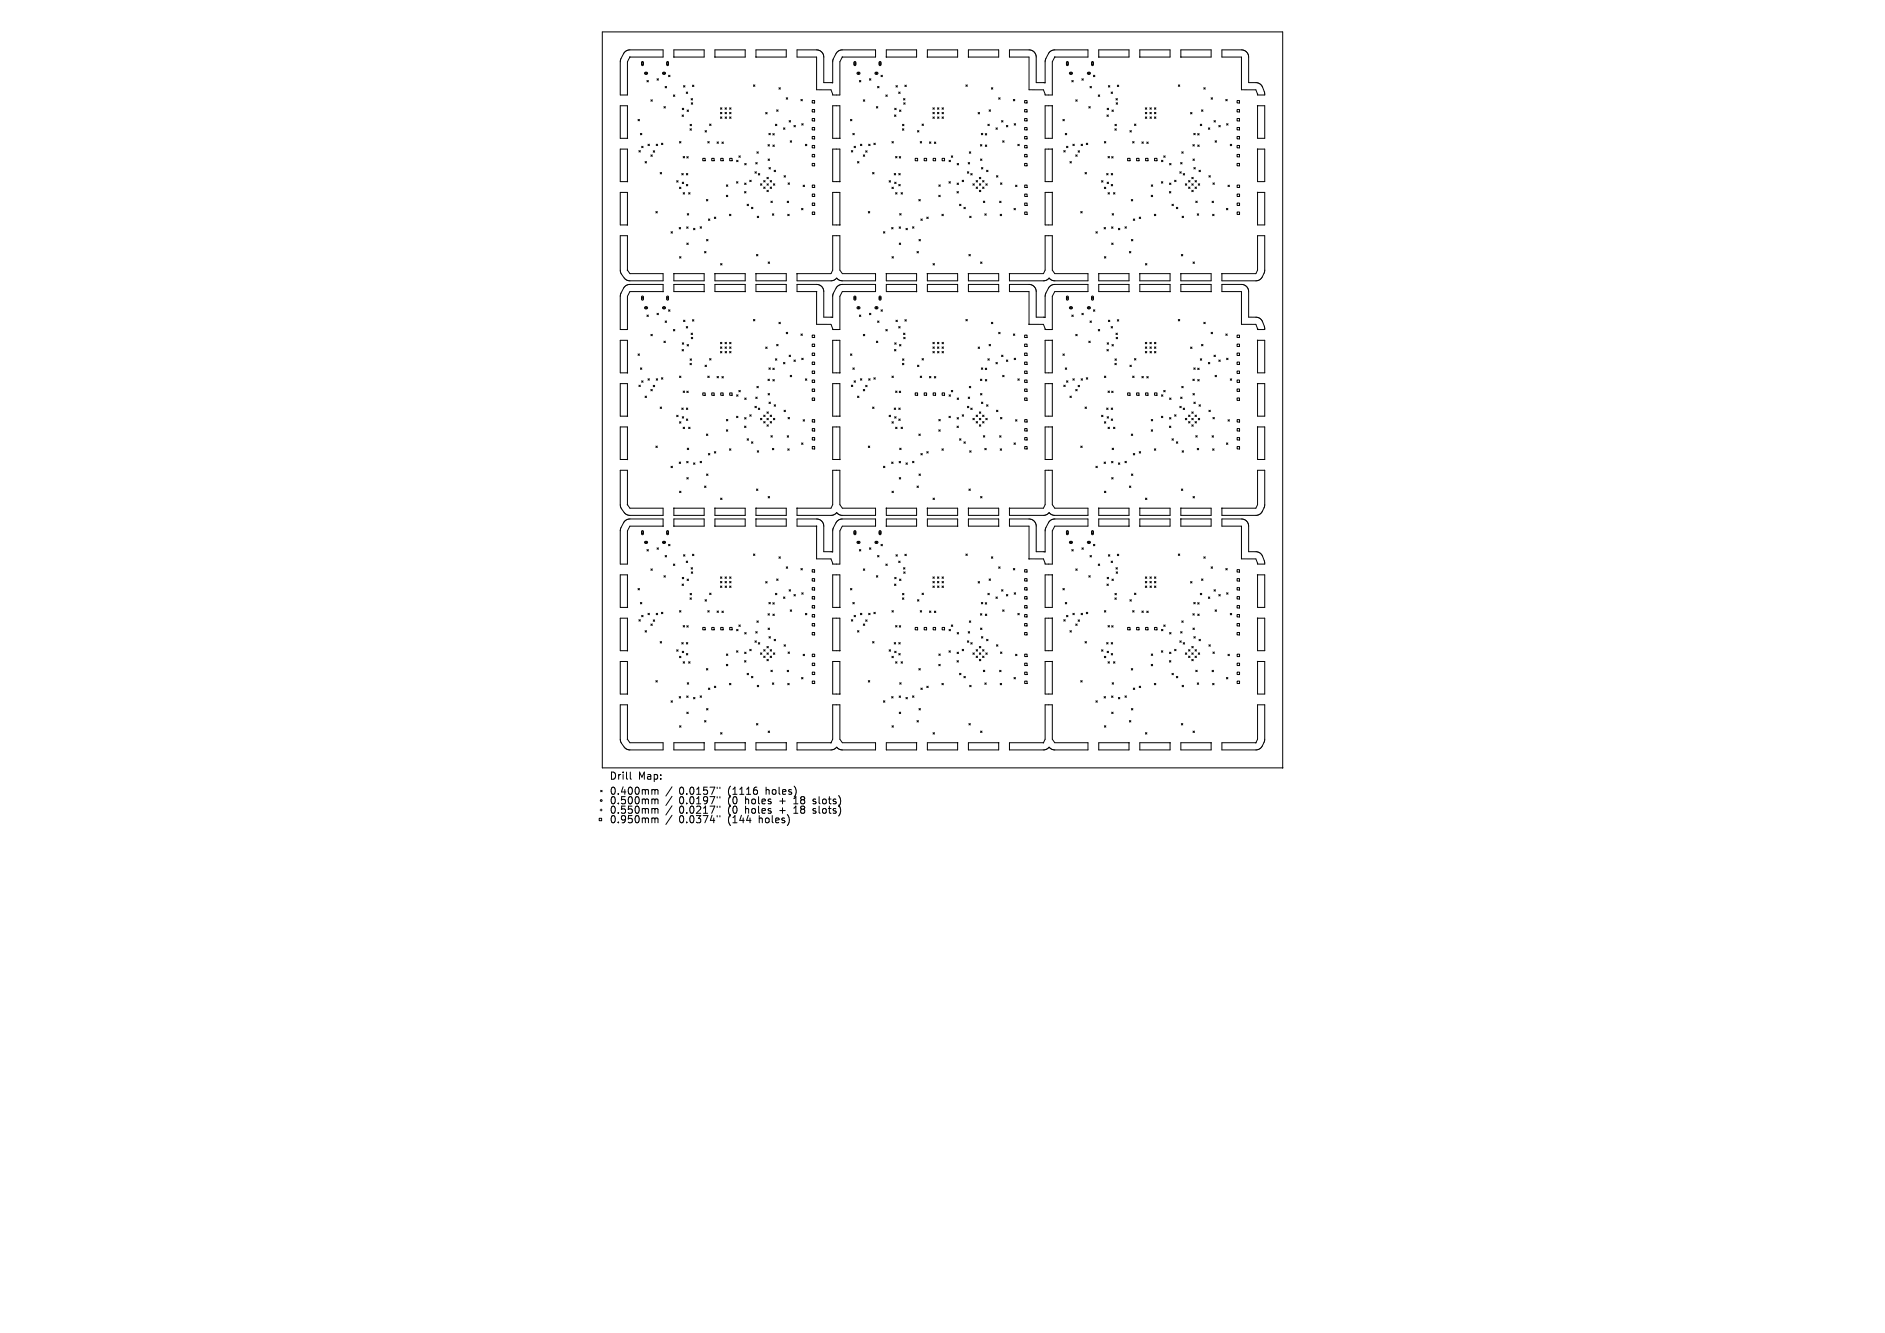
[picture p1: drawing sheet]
<svg xmlns="http://www.w3.org/2000/svg" width="297mm" height="210mm" viewBox="0 0 297 210" stroke-linecap="round" stroke-linejoin="round" font-family="sans-serif">
<defs><g id="words">
<g font-size="1.6">
<text x="96" y="123">Drill</text>
<text x="96" y="125.4">0.400mm</text>
<text x="100.5" y="123">Map:</text>
<text x="107" y="125.4">0.0157&quot;</text>
<text x="114.8" y="125.4">(1116</text>
<text x="120.8" y="125.4">holes)</text>
<text x="96" y="126.9">0.500mm</text>
<text x="96" y="128.3">0.550mm</text>
<text x="96" y="129.8">0.950mm</text>
<text x="107" y="126.9">0.0197&quot;</text>
<text x="107" y="128.3">0.0217&quot;</text>
<text x="107" y="129.8">0.0374&quot;</text>
<text x="114.8" y="126.9">(0</text>
<text x="114.8" y="128.3">(0</text>
<text x="114.8" y="129.8">(144</text>
<text x="117.6" y="126.9">holes</text>
<text x="117.6" y="128.3">holes</text>
<text x="119.7" y="129.8">holes)</text>
<text x="123.1" y="126.9">+</text>
<text x="123.1" y="128.3">+</text>
<text x="125.5" y="126.9">18</text>
<text x="125.5" y="128.3">18</text>
<text x="128.6" y="126.9">slots)</text>
<text x="128.6" y="128.3">slots)</text>
</g>
</g></defs>
<g fill="none" stroke="#000" stroke-width=".16">
<path d="M94.9 5h107.2v116h-107.2zM97.7 16.7h1.2v5.1h-1.2zM98.4 8.2l.7-.3h5.4v1.1h-5.3l-.3 .7v5.3h-1.2v-5.4zM100.5 18.8l.3 .2M100.8 18.8l-.3 .2M101.1 9.7l.3 .1v.4l-.1 .1-.2-.1zM101.6 11.4h.3l.1 .2-.3 .1zM101.6 11.5h.4M101.8 11.4v.3M101.9 12.7l.3 .2M102.2 12.7l-.3 .2M102.6 15.7l.2 .2"/>
<path d="M102.8 15.7l-.2 .2M103.5 12.4l.2 .2M103.7 12.4l-.2 .2M104.4 11.4h.4l.1 .2-.4 .1zM104.5 11.5h.3M104.6 16.8l.2 .2M104.6 11.4v.3M104.8 13.6l.2 .2M104.8 16.8l-.2 .2M105 13.6l-.2 .2M105.1 9.7l.2 .1v.4l-.1 .1-.1-.1zM105.3 11.9l.3 .2"/>
<path d="M105.6 11.9l-.3 .2M106.1 15l.2 .2M106.2 7.9h4.7v1.1h-4.7zM106.3 15l-.2 .2M107.5 18.1l.2 .2M107.5 17.1l.2 .2M107.7 18.1l-.2 .2M107.7 13.5l.2 .2M107.7 17.1l-.2 .2M107.9 13.5l-.2 .2M108.1 14.5l.3 .2M108.3 17.3l.2 .3"/>
<path d="M108.4 14.5l-.3 .2M108.5 17.3l-.2 .3M108.7 19.6l.3 .2M108.9 15.5l.2 .3M108.9 16.2l.2 .2M109 19.6l-.3 .2M109.1 13.4l.2 .2M109.1 15.5l-.2 .3M109.1 16.2l-.2 .2M109.3 13.4l-.2 .2M111.8 19.5l.2 .3M112 19.5l-.2 .3"/>
<path d="M112.6 7.9h4.8v1.1h-4.8zM113.5 17l.2 .2M113.5 17.7l.2 .2M113.5 18.4l.2 .2M113.7 17l-.2 .2M113.7 17.7l-.2 .2M113.7 18.4l-.2 .2M114.2 17.7l.3 .2M114.2 17l.3 .2M114.2 18.4l.3 .2M114.5 17l-.3 .2M114.5 17.7l-.3 .2"/>
<path d="M114.5 18.4l-.3 .2M115 18.4l.2 .2M115 17l.2 .2M115 17.7l.2 .2M115.2 17l-.2 .2M115.2 17.7l-.2 .2M115.2 18.4l-.2 .2M118.7 13.4l.2 .2M118.9 13.4l-.2 .2M119.1 7.9h4.8v1.1h-4.8zM120.6 17.7l.3 .2M120.9 17.7l-.3 .2"/>
<path d="M122.2 19.6l.2 .2M122.4 17.3l.2 .2M122.4 19.6l-.2 .2M122.6 17.3l-.2 .2M122.7 13.8l.3 .2M123 13.8l-.3 .2M123.9 15.4l.2 .2M124.1 15.4l-.2 .2M124.3 19l.3 .2M124.6 19l-.3 .2M125.1 19.8l.2 .2M125.3 19.8l-.2 .2"/>
<path d="M125.6 7.9h3.1a1.13 1.13 0 0 1 1.1 1.1v4l1.4 .1v-3.6l.8-1.4 .7-.2h5.3v1.1h-5.3l-.4 .7v5.3h-1.1l-.3-.8-2.2-.1v-5.1h-3.1zM126.2 15.7l.2 .2M126.3 19.5l.2 .2M126.4 15.7l-.2 .2M126.5 19.5l-.2 .2M128 15.8h.4v.4h-.4zM128 17.3h.4v.3h-.4zM128 18.7h.4v.4h-.4zM131.2 16.7h1.1v5.1h-1.1zM134 18.8l.2 .2M134.2 18.8l-.2 .2M134.6 9.7l.2 .1v.4l-.1 .1-.1-.1z"/>
<path d="M135.1 11.4h.3l.1 .2-.4 .1zM135.1 11.5h.3M135.3 11.4v.3M135.4 12.7l.2 .2M135.6 12.7l-.2 .2M136 15.7l.3 .2M136.3 15.7l-.3 .2M137 12.4l.2 .2M137.2 12.4l-.2 .2M137.9 11.4h.3l.1 .2-.3 .1zM137.9 11.5h.4M138.1 16.8l.2 .2"/>
<path d="M138.1 11.4v.3M138.3 13.6l.2 .2M138.3 16.8l-.2 .2M138.5 13.6l-.2 .2M138.6 9.7l.2 .1v.4l-.1 .1-.2-.1zM138.8 11.9l.2 .2M139 11.9l-.2 .2M139.6 15l.2 .2M139.6 7.9h4.8v1.1h-4.8zM139.8 15l-.2 .2M140.9 18.1l.3 .2M141 17.1l.2 .2"/>
<path d="M141.2 18.1l-.3 .2M141.2 13.5l.2 .2M141.2 17.1l-.2 .2M141.4 13.5l-.2 .2M141.6 14.5l.2 .2M141.7 17.3l.3 .3M141.8 14.5l-.2 .2M142 17.3l-.3 .3M142.2 19.6l.2 .2M142.4 15.5l.2 .3M142.4 16.2l.2 .2M142.4 19.6l-.2 .2"/>
<path d="M142.6 13.4l.2 .2M142.6 15.5l-.2 .3M142.6 16.2l-.2 .2M142.8 13.4l-.2 .2M145.3 19.5l.2 .3M145.5 19.5l-.2 .3M146.1 7.9h4.8v1.1h-4.8zM147 17l.2 .2M147 17.7l.2 .2M147 18.4l.2 .2M147.2 17l-.2 .2M147.2 17.7l-.2 .2"/>
<path d="M147.2 18.4l-.2 .2M147.7 17.7l.2 .2M147.7 17l.2 .2M147.7 18.4l.2 .2M147.9 17l-.2 .2M147.9 17.7l-.2 .2M147.9 18.4l-.2 .2M148.4 18.4l.3 .2M148.4 17l.3 .2M148.4 17.7l.3 .2M148.7 17l-.3 .2M148.7 17.7l-.3 .2"/>
<path d="M148.7 18.4l-.3 .2M152.2 13.4l.2 .2M152.4 13.4l-.2 .2M152.6 7.9h4.8v1.1h-4.8zM154.1 17.7l.2 .2M154.3 17.7l-.2 .2M155.6 19.6l.3 .2M155.8 17.3l.3 .2M155.9 19.6l-.3 .2M156.1 17.3l-.3 .2M156.2 13.8l.2 .2M156.4 13.8l-.2 .2"/>
<path d="M157.4 15.4l.2 .2M157.6 15.4l-.2 .2M157.8 19l.2 .2M158 19l-.2 .2M158.6 19.8l.2 .2M158.8 19.8l-.2 .2M159.1 7.9h3a1.13 1.13 0 0 1 1.2 1.1v4l1.4 .1v-3.6l.8-1.4 .7-.2h5.2v1.1h-5.2l-.4 .7v5.3h-1.1l-.3-.8-2.3-.1v-5.1h-3zM159.7 15.7l.2 .2M159.8 19.5l.2 .2M159.9 15.7l-.2 .2M160 19.5l-.2 .2M161.4 15.8h.4v.4h-.4z"/>
<path d="M161.4 17.3h.4v.3h-.4zM161.4 18.7h.4v.4h-.4zM164.7 16.7h1.1v5.1h-1.1zM167.5 18.8l.2 .2M167.7 18.8l-.2 .2M168.1 9.7l.2 .1v.4l-.1 .1-.2-.1zM168.5 11.4h.4l.1 .2-.4 .1zM168.6 11.5h.3M168.7 11.4v.3M168.9 12.7l.2 .2M169.1 12.7l-.2 .2M169.5 15.7l.2 .2"/>
<path d="M169.7 15.7l-.2 .2M170.5 12.4l.2 .2M170.7 12.4l-.2 .2M171.4 11.4h.3l.1 .2-.4 .1zM171.4 11.5h.3M171.6 16.8l.2 .2M171.6 11.4v.3M171.7 13.6l.3 .2M171.8 16.8l-.2 .2M172 13.6l-.3 .2M172 9.7l.3 .1v.4l-.1 .1-.2-.1zM172.3 11.9l.2 .2"/>
<path d="M172.5 11.9l-.2 .2M173 15l.3 .2M173.1 7.9h4.8v1.1h-4.8zM173.3 15l-.3 .2M174.4 18.1l.2 .2M174.4 17.1l.3 .2M174.6 18.1l-.2 .2M174.6 13.5l.3 .2M174.7 17.1l-.3 .2M174.9 13.5l-.3 .2M175.1 14.5l.2 .2M175.2 17.3l.2 .3"/>
<path d="M175.3 14.5l-.2 .2M175.4 17.3l-.2 .3M175.7 19.6l.2 .2M175.8 15.5l.3 .3M175.9 16.2l.2 .2M175.9 19.6l-.2 .2M176 13.4l.3 .2M176.1 15.5l-.3 .3M176.1 16.2l-.2 .2M176.3 13.4l-.3 .2M178.7 19.5l.3 .3M179 19.5l-.3 .3"/>
<path d="M179.6 7.9h4.8v1.1h-4.8zM180.5 17l.2 .2M180.5 17.7l.2 .2M180.5 18.4l.2 .2M180.7 17l-.2 .2M180.7 17.7l-.2 .2M180.7 18.4l-.2 .2M181.2 17.7l.2 .2M181.2 17l.2 .2M181.2 18.4l.2 .2M181.4 17l-.2 .2M181.4 17.7l-.2 .2"/>
<path d="M181.4 18.4l-.2 .2M181.9 18.4l.2 .2M181.9 17.7l.2 .2M181.9 17l.2 .2M182.1 17l-.2 .2M182.1 17.7l-.2 .2M182.1 18.4l-.2 .2M185.7 13.4l.2 .2M185.9 13.4l-.2 .2M186.1 7.9h4.7v1.1h-4.7zM187.6 17.7l.2 .2M187.8 17.7l-.2 .2"/>
<path d="M189.1 19.6l.2 .2M189.3 17.3l.2 .2M189.3 19.6l-.2 .2M189.5 17.3l-.2 .2M189.7 13.8l.2 .2M189.9 13.8l-.2 .2M190.8 15.4l.2 .2M191 15.4l-.2 .2M191.3 19l.2 .2M191.5 19l-.2 .2M192 19.8l.3 .2M192.3 19.8l-.3 .2"/>
<path d="M192.5 7.9h3.1a1.13 1.13 0 0 1 1.1 1.1v4h1.3l.6 .3 .3 .4 .4 1.3h-1.2l-.2-.8-2.3-.1v-5.1h-3.1zM193.1 15.7l.3 .2M193.3 19.5l.2 .2M193.4 15.7l-.3 .2M193.5 19.5l-.2 .2M194.9 15.8h.4v.4h-.4zM194.9 17.3h.4v.3h-.4zM194.9 18.7h.4v.4h-.4zM198.1 16.7h1.2v5.1h-1.2zM97.7 23.5h1.2v5.1h-1.2zM97.7 37.1h1.2v5.5l.4 .5h5.2v1.1h-5.4l-.4-.1-.3-.2-.5-.8-.2-.4zM97.7 30.3h1.2v5.1h-1.2z"/>
<path d="M100.7 23.7l.2 .3M100.9 23.7l-.2 .3M100.9 21l.2 .2M101.1 23l.2 .3M101.1 21l-.2 .2M101.3 23l-.2 .3M101.6 25.5l.3 .2M101.9 25.5l-.3 .2M102.1 22.7l.2 .2M102.3 22.7l-.2 .2M102.5 24.4l.3 .2M102.8 24.4l-.3 .2"/>
<path d="M102.9 23.8l.3 .2M103.2 23.8l-.3 .2M103.3 33.3l.3 .3M103.4 22.7l.2 .2M103.6 33.3l-.3 .3M103.6 22.7l-.2 .2M104 27.2l.2 .2M104.2 22.6l.2 .2M104.2 27.2l-.2 .2M104.4 22.6l-.2 .2M105.7 36.5l.3 .2M106 36.5l-.3 .2"/>
<path d="M106.6 28.5l.2 .2M106.8 28.5l-.2 .2M107 35.8l.2 .3M107.1 29.5l.2 .2M107.1 22.3l.2 .2M107.2 35.8l-.2 .3M107.3 29.5l-.2 .2M107.3 22.3l-.2 .2M107.4 27.3l.2 .3M107.5 28.7l.2 .2M107.6 24.7l.3 .2M107.6 30.4l.3 .2"/>
<path d="M107.6 27.3l-.2 .3M107.7 28.7l-.2 .2M107.9 24.7l-.3 .2M107.9 30.4l-.3 .2M108.1 27.3l.3 .3M108.1 29.1l.3 .2M108.2 35.7l.2 .3M108.2 24.7l.2 .2M108.2 38.3l.2 .2M108.3 33.7l.2 .2M108.4 27.3l-.3 .3M108.4 29.1l-.3 .2"/>
<path d="M108.4 35.7l-.2 .3M108.4 24.7l-.2 .2M108.4 38.3l-.2 .2M108.5 30.4l.2 .2M108.5 33.7l-.2 .2M108.7 20.3l.2 .2M108.7 30.4l-.2 .2M108.9 20.3l-.2 .2M109.3 36l.2 .2M109.5 36l-.2 .2M110.3 35.7l.2 .3M110.5 35.7l-.2 .3"/>
<path d="M110.7 24.9h.4v.4h-.4zM111 39.6l.2 .2M111.1 20.6l.2 .2M111.2 39.6l-.2 .2M111.3 31.4l.2 .3M111.3 20.6l-.2 .2M111.3 37.7l.3 .3M111.5 22.3l.2 .2M111.5 31.4l-.2 .3M111.6 37.7l-.3 .3M111.6 34.5l.2 .2M111.7 22.3l-.2 .2"/>
<path d="M111.8 34.5l-.2 .2M112.1 24.9h.4v.4h-.4zM112.6 34.2l.2 .2M112.8 34.2l-.2 .2M113 22.4l.2 .2M113.2 22.4l-.2 .2M113.6 24.9h.3v.4h-.3zM113.7 22.4l.3 .2M114 22.4l-.3 .2M114.4 30.8l.3 .2M114.5 29.1l.2 .3M114.7 30.8l-.3 .2"/>
<path d="M114.7 29.1l-.2 .3M114.9 33.8l.3 .2M115 24.9h.4v.4h-.4zM115.2 33.8l-.3 .2M116 28.6l.3 .3M116.1 25.2l.2 .3M116.3 28.6l-.3 .3M116.3 25.2l-.2 .3M116.4 24.6l.2 .2M116.6 24.6l-.2 .2M117.3 30.2l.2 .2M117.3 28.8l.3 .3"/>
<path d="M117.3 25.8l.3 .2M117.5 30.2l-.2 .2M117.6 28.8l-.3 .3M117.6 25.8l-.3 .2M117.7 32.2l.2 .2M117.9 32.2l-.2 .2M118.1 28.4l.3 .2M118.4 28.4l-.3 .2M118.4 32.7l.2 .2M118.6 32.7l-.2 .2M118.9 27.1l.3 .2M119.1 25.6l.2 .2"/>
<path d="M119.2 27.1l-.3 .2M119.3 23.9l.2 .2M119.3 25.6l-.2 .2M119.3 34.1l.2 .2M119.5 27.3l.2 .3M119.5 23.9l-.2 .2M119.5 34.1l-.2 .2M119.7 27.3l-.2 .3M119.8 29l.2 .2M120 29l-.2 .2M120.3 29.5l.3 .2M120.3 28.4l.3 .3"/>
<path d="M120.6 28.4l-.3 .3M120.6 29.5l-.3 .2M120.8 30l.3 .2M120.8 29l.3 .2M120.8 27.9l.3 .3M121 22.8l.2 .2M121 25l.2 .3M121.1 27.9l-.3 .3M121.1 29l-.3 .2M121.1 30l-.3 .2M121.1 21l.3 .2M121.2 26.4l.2 .2"/>
<path d="M121.2 22.8l-.2 .2M121.2 25l-.2 .3M121.3 29.5l.3 .2M121.3 28.4l.3 .3M121.4 21l-.3 .2M121.4 26.4l-.2 .2M121.5 31.7l.2 .2M121.6 28.4l-.3 .3M121.6 29.5l-.3 .2M121.7 31.7l-.2 .2M121.7 33.7l.2 .2M121.8 21l.2 .3"/>
<path d="M121.8 22.8l.2 .3M121.9 29l.2 .2M121.9 33.7l-.2 .2M122 26.8l.2 .2M122 21l-.2 .3M122 22.8l-.2 .3M122.1 29l-.2 .2M122.2 26.8l-.2 .2M123.4 20.1l.3 .3M123.5 27.7l.3 .2M123.7 20.1l-.3 .3M123.8 27.7l-.3 .2"/>
<path d="M124 31.7l.3 .2M124.1 33.8l.2 .2M124.2 28.8l.2 .2M124.3 31.7l-.3 .2M124.3 33.8l-.2 .2M124.4 28.8l-.2 .2M124.5 22.2l.2 .2M124.7 22.2l-.2 .2M126.3 32.8l.2 .3M126.5 32.8l-.2 .3M126.5 29.2l.3 .2M126.8 29.2l-.3 .2"/>
<path d="M126.9 22.7l.2 .3M127.1 22.7l-.2 .3M128 20.1h.4v.4h-.4zM128 21.5h.4v.4h-.4zM128 22.9h.4v.4h-.4zM128 24.3h.4v.4h-.4zM128 25.7h.4v.4h-.4zM128 29.2h.4v.3h-.4zM128 30.6h.4v.4h-.4zM128 32h.4v.4h-.4zM128 33.4h.4v.4h-.4zM131.2 23.5h1.1v5.1h-1.1z"/>
<path d="M131.2 37.1h1.1v5.5l.4 .5h5.3v1.1h-5.4l-.4-.1-.4-.3-.3 .3-.5 .1h-5.4v-1.1h5.3l.3-.5zM131.2 30.3h1.1v5.1h-1.1zM134.1 23.7l.3 .3M134.4 23.7l-.3 .3M134.4 21l.2 .2M134.6 23l.2 .3M134.6 21l-.2 .2M134.8 23l-.2 .3M135.1 25.5l.2 .2M135.3 25.5l-.2 .2M135.6 22.7l.2 .2M135.8 22.7l-.2 .2"/>
<path d="M136 24.4l.2 .2M136.2 24.4l-.2 .2M136.4 23.8l.2 .2M136.6 23.8l-.2 .2M136.8 33.3l.2 .3M136.9 22.7l.2 .2M137 33.3l-.2 .3M137.1 22.7l-.2 .2M137.5 27.2l.2 .2M137.7 22.6l.2 .2M137.7 27.2l-.2 .2M137.9 22.6l-.2 .2"/>
<path d="M139.2 36.5l.2 .2M139.4 36.5l-.2 .2M140.1 28.5l.2 .2M140.3 28.5l-.2 .2M140.5 35.8l.2 .3M140.5 29.5l.3 .2M140.5 22.3l.3 .2M140.7 35.8l-.2 .3M140.8 29.5l-.3 .2M140.8 22.3l-.3 .2M140.9 27.3l.2 .3M141 28.7l.2 .2"/>
<path d="M141.1 24.7l.2 .2M141.1 30.4l.2 .2M141.1 27.3l-.2 .3M141.2 28.7l-.2 .2M141.3 24.7l-.2 .2M141.3 30.4l-.2 .2M141.6 27.3l.2 .3M141.6 29.1l.2 .2M141.7 35.7l.2 .3M141.7 24.7l.2 .2M141.7 38.3l.2 .2M141.8 33.7l.2 .2"/>
<path d="M141.8 27.3l-.2 .3M141.8 29.1l-.2 .2M141.9 35.7l-.2 .3M141.9 24.7l-.2 .2M141.9 38.3l-.2 .2M142 30.4l.2 .2M142 33.7l-.2 .2M142.2 20.3l.2 .2M142.2 30.4l-.2 .2M142.4 20.3l-.2 .2M142.7 36l.3 .2M143 36l-.3 .2"/>
<path d="M143.8 35.7l.2 .3M144 35.7l-.2 .3M144.2 24.9h.4v.4h-.4zM144.5 39.6l.2 .2M144.6 20.6l.2 .2M144.7 39.6l-.2 .2M144.8 31.4l.2 .3M144.8 20.6l-.2 .2M144.8 37.7l.2 .3M145 22.3l.2 .2M145 31.4l-.2 .3M145 37.7l-.2 .3"/>
<path d="M145.1 34.5l.2 .2M145.2 22.3l-.2 .2M145.3 34.5l-.2 .2M145.6 24.9h.4v.4h-.4zM146 34.2l.3 .2M146.3 34.2l-.3 .2M146.4 22.4l.3 .2M146.7 22.4l-.3 .2M147 24.9h.4v.4h-.4zM147.2 22.4l.2 .2M147.4 22.4l-.2 .2M147.9 30.8l.2 .2"/>
<path d="M147.9 29.1l.2 .3M148.1 30.8l-.2 .2M148.1 29.1l-.2 .3M148.4 33.8l.2 .2M148.4 24.9h.4v.4h-.4zM148.6 33.8l-.2 .2M149.5 28.6l.2 .3M149.5 25.2l.3 .3M149.7 28.6l-.2 .3M149.8 25.2l-.3 .3M149.9 24.6l.2 .2M150.1 24.6l-.2 .2"/>
<path d="M150.8 30.2l.2 .2M150.8 28.8l.2 .3M150.8 25.8l.2 .2M151 30.2l-.2 .2M151 28.8l-.2 .3M151 25.8l-.2 .2M151.2 32.2l.2 .2M151.4 32.2l-.2 .2M151.6 28.4l.2 .2M151.8 28.4l-.2 .2M151.9 32.7l.2 .2M152.1 32.7l-.2 .2"/>
<path d="M152.4 27.1l.2 .2M152.6 25.6l.2 .2M152.6 27.1l-.2 .2M152.7 23.9l.3 .2M152.8 25.6l-.2 .2M152.8 34.1l.2 .2M153 27.3l.2 .3M153 23.9l-.3 .2M153 34.1l-.2 .2M153.2 27.3l-.2 .3M153.3 29l.2 .2M153.5 29l-.2 .2"/>
<path d="M153.8 29.5l.2 .2M153.8 28.4l.2 .3M154 28.4l-.2 .3M154 29.5l-.2 .2M154.3 30l.2 .2M154.3 29l.2 .2M154.3 27.9l.2 .3M154.5 22.8l.2 .2M154.5 25l.2 .3M154.5 27.9l-.2 .3M154.5 29l-.2 .2M154.5 30l-.2 .2"/>
<path d="M154.6 21l.2 .2M154.6 26.4l.3 .2M154.7 22.8l-.2 .2M154.7 25l-.2 .3M154.8 29.5l.2 .2M154.8 28.4l.2 .3M154.8 21l-.2 .2M154.9 26.4l-.3 .2M154.9 31.7l.3 .2M155 28.4l-.2 .3M155 29.5l-.2 .2M155.2 31.7l-.3 .2"/>
<path d="M155.2 33.7l.2 .2M155.2 21l.3 .3M155.2 22.8l.3 .3M155.3 29l.3 .2M155.4 33.7l-.2 .2M155.4 26.8l.3 .2M155.5 21l-.3 .3M155.5 22.8l-.3 .3M155.6 29l-.3 .2M155.7 26.8l-.3 .2M156.9 20.1l.2 .3M157 27.7l.2 .2"/>
<path d="M157.1 20.1l-.2 .3M157.2 27.7l-.2 .2M157.5 31.7l.2 .2M157.6 33.8l.2 .2M157.6 28.8l.3 .2M157.7 31.7l-.2 .2M157.8 33.8l-.2 .2M157.9 28.8l-.3 .2M158 22.2l.2 .2M158.2 22.2l-.2 .2M159.8 32.8l.2 .3M160 32.8l-.2 .3"/>
<path d="M160 29.2l.2 .2M160.2 29.2l-.2 .2M160.4 22.7l.2 .3M160.6 22.7l-.2 .3M161.4 20.1h.4v.4h-.4zM161.4 21.5h.4v.4h-.4zM161.4 22.9h.4v.4h-.4zM161.4 24.3h.4v.4h-.4zM161.4 25.7h.4v.4h-.4zM161.5 29.2h.3v.3h-.3zM161.5 30.6h.3v.4h-.3zM161.5 32h.3v.4h-.3z"/>
<path d="M161.5 33.4h.3v.4h-.3zM164.7 23.5h1.1v5.1h-1.1zM164.7 37.1h1.1v5.5l.4 .5h5.2v1.1h-5.3l-.4-.1-.4-.3-.3 .3-.5 .1h-5.4v-1.1h5.3l.3-.5zM164.7 30.3h1.1v5.1h-1.1zM167.6 23.7l.2 .3M167.8 23.7l-.2 .3M167.8 21l.3 .2M168 23l.3 .3M168.1 21l-.3 .2M168.3 23l-.3 .3M168.6 25.5l.2 .2M168.8 25.5l-.2 .2"/>
<path d="M169 22.7l.3 .2M169.3 22.7l-.3 .2M169.5 24.4l.2 .2M169.7 24.4l-.2 .2M169.9 23.8l.2 .2M170.1 23.8l-.2 .2M170.3 33.3l.2 .3M170.3 22.7l.3 .2M170.5 33.3l-.2 .3M170.6 22.7l-.3 .2M171 27.2l.2 .2M171.2 22.6l.2 .2"/>
<path d="M171.2 27.2l-.2 .2M171.4 22.6l-.2 .2M172.7 36.5l.2 .2M172.9 36.5l-.2 .2M173.6 28.5l.2 .2M173.8 28.5l-.2 .2M174 35.8l.2 .3M174 29.5l.2 .2M174 22.3l.2 .2M174.2 35.8l-.2 .3M174.2 29.5l-.2 .2M174.2 22.3l-.2 .2"/>
<path d="M174.4 27.3l.2 .3M174.4 28.7l.3 .2M174.6 24.7l.2 .2M174.6 30.4l.2 .2M174.6 27.3l-.2 .3M174.7 28.7l-.3 .2M174.8 24.7l-.2 .2M174.8 30.4l-.2 .2M175.1 27.3l.2 .3M175.1 29.1l.2 .2M175.1 35.7l.3 .3M175.2 24.7l.2 .2"/>
<path d="M175.2 38.3l.2 .2M175.2 33.7l.3 .2M175.3 27.3l-.2 .3M175.3 29.1l-.2 .2M175.4 35.7l-.3 .3M175.4 24.7l-.2 .2M175.4 38.3l-.2 .2M175.4 30.4l.3 .2M175.5 33.7l-.3 .2M175.7 20.3l.2 .2M175.7 30.4l-.3 .2M175.9 20.3l-.2 .2"/>
<path d="M176.2 36l.2 .2M176.4 36l-.2 .2M177.3 35.7l.2 .3M177.5 35.7l-.2 .3M177.7 24.9h.4v.4h-.4zM178 39.6l.2 .2M178 20.6l.3 .2M178.2 39.6l-.2 .2M178.2 31.4l.3 .3M178.3 20.6l-.3 .2M178.3 37.7l.2 .3M178.5 22.3l.2 .2"/>
<path d="M178.5 31.4l-.3 .3M178.5 37.7l-.2 .3M178.6 34.5l.2 .2M178.7 22.3l-.2 .2M178.8 34.5l-.2 .2M179.1 24.9h.4v.4h-.4zM179.5 34.2l.2 .2M179.7 34.2l-.2 .2M179.9 22.4l.2 .2M180.1 22.4l-.2 .2M180.5 24.9h.4v.4h-.4zM180.7 22.4l.2 .2"/>
<path d="M180.9 22.4l-.2 .2M181.4 30.8l.2 .2M181.4 29.1l.2 .3M181.6 30.8l-.2 .2M181.6 29.1l-.2 .3M181.9 33.8l.2 .2M181.9 24.9h.4v.4h-.4zM182.1 33.8l-.2 .2M183 28.6l.2 .3M183 25.2l.2 .3M183.2 28.6l-.2 .3M183.2 25.2l-.2 .3"/>
<path d="M183.4 24.6l.2 .2M183.6 24.6l-.2 .2M184.3 30.2l.2 .2M184.3 28.8l.2 .3M184.3 25.8l.2 .2M184.5 30.2l-.2 .2M184.5 28.8l-.2 .3M184.5 25.8l-.2 .2M184.7 32.2l.2 .2M184.9 32.2l-.2 .2M185.1 28.4l.2 .2M185.3 28.4l-.2 .2"/>
<path d="M185.3 32.7l.3 .2M185.6 32.7l-.3 .2M185.9 27.1l.2 .2M186 25.6l.2 .2M186.1 27.1l-.2 .2M186.2 23.9l.2 .2M186.2 25.6l-.2 .2M186.3 34.1l.2 .2M186.4 27.3l.3 .3M186.4 23.9l-.2 .2M186.5 34.1l-.2 .2M186.7 27.3l-.3 .3"/>
<path d="M186.8 29l.2 .2M187 29l-.2 .2M187.3 29.5l.2 .2M187.3 28.4l.2 .3M187.5 29.5l-.2 .2M187.5 28.4l-.2 .3M187.8 30l.2 .2M187.8 29l.2 .2M187.8 27.9l.2 .3M187.9 22.8l.3 .2M188 25l.2 .3M188 29l-.2 .2"/>
<path d="M188 27.9l-.2 .3M188 30l-.2 .2M188.1 21l.2 .2M188.1 26.4l.2 .2M188.2 22.8l-.3 .2M188.2 25l-.2 .3M188.3 29.5l.2 .2M188.3 28.4l.2 .3M188.3 21l-.2 .2M188.3 26.4l-.2 .2M188.4 31.7l.2 .2M188.5 28.4l-.2 .3"/>
<path d="M188.5 29.5l-.2 .2M188.6 31.7l-.2 .2M188.6 33.7l.3 .2M188.7 21l.2 .3M188.7 22.8l.2 .3M188.8 29l.2 .2M188.9 33.7l-.3 .2M188.9 26.8l.2 .2M188.9 21l-.2 .3M188.9 22.8l-.2 .3M189 29l-.2 .2M189.1 26.8l-.2 .2"/>
<path d="M190.4 20.1l.2 .3M190.5 27.7l.2 .2M190.6 20.1l-.2 .3M190.7 27.7l-.2 .2M191 31.7l.2 .2M191.1 33.8l.2 .2M191.1 28.8l.2 .2M191.2 31.7l-.2 .2M191.3 33.8l-.2 .2M191.3 28.8l-.2 .2M191.4 22.2l.3 .2M191.7 22.2l-.3 .2"/>
<path d="M193.2 32.8l.3 .3M193.5 32.8l-.3 .3M193.5 29.2l.2 .2M193.7 29.2l-.2 .2M193.8 22.7l.3 .3M194.1 22.7l-.3 .3M194.9 20.1h.4v.4h-.4zM194.9 21.5h.4v.4h-.4zM194.9 22.9h.4v.4h-.4zM194.9 24.3h.4v.4h-.4zM194.9 25.7h.4v.4h-.4zM194.9 29.2h.4v.3h-.4z"/>
<path d="M194.9 30.6h.4v.4h-.4zM194.9 32h.4v.4h-.4zM194.9 33.4h.4v.4h-.4zM198.1 23.5h1.2v5.1h-1.2zM198.1 30.3h1.2v5.1h-1.2zM198.1 37.1h1.2v5.6l-.5 1.1-.4 .3-.4 .1h-5.5v-1.1h5.4l.2-.5zM97.7 53.6h1.2v5.1h-1.2zM98.4 45.1l.7-.3h5.4v1.1h-5.3l-.3 .8v5.2h-1.2v-5.3zM100.5 55.8l.3 .2M100.8 55.8l-.3 .2M100.9 58l.2 .2M101.1 60l.2 .2"/>
<path d="M101.1 46.7h.3v.5l-.1 .1-.2-.1zM101.1 58l-.2 .2M101.3 60l-.2 .2M101.6 48.4l.3-.1 .1 .3h-.3zM101.6 48.5h.4M101.8 48.3v.3M101.9 49.6l.3 .3M102.1 59.7l.2 .2M102.2 49.6l-.3 .3M102.3 59.7l-.2 .2M102.6 52.7l.2 .2M102.8 52.7l-.2 .2"/>
<path d="M103.4 59.7l.2 .2M103.5 49.4l.2 .2M103.6 59.7l-.2 .2M103.7 49.4l-.2 .2M104.2 59.5l.2 .2M104.4 48.4l.4-.1 .1 .2-.4 .1zM104.4 59.5l-.2 .2M104.5 48.5h.3M104.6 53.7l.2 .3M104.6 48.3v.3M104.8 50.6l.2 .2M104.8 53.7l-.2 .3"/>
<path d="M105 50.6l-.2 .2M105.1 46.7h.2v.5l-.1 .1-.1-.1zM105.3 48.8l.3 .2M105.6 48.8l-.3 .2M106.1 51.9l.2 .2M106.2 44.8h4.7v1.1h-4.7zM106.2 43.1h4.7v1.1h-4.7zM106.3 51.9l-.2 .2M107.1 59.3l.2 .2M107.1 40.4l.2 .3M107.3 59.3l-.2 .2M107.3 40.4l-.2 .3"/>
<path d="M107.5 55.1l.2 .2M107.5 54l.2 .2M107.7 55.1l-.2 .2M107.7 50.4l.2 .3M107.7 54l-.2 .2M107.9 50.4l-.2 .3M108.1 51.4l.3 .3M108.3 54.3l.2 .2M108.4 51.4l-.3 .3M108.5 54.3l-.2 .2M108.7 57.2l.2 .3M108.7 56.5l.3 .3"/>
<path d="M108.9 52.5l.2 .2M108.9 53.1l.2 .3M108.9 57.2l-.2 .3M109 56.5l-.3 .3M109.1 50.4l.2 .2M109.1 52.5l-.2 .2M109.1 53.1l-.2 .3M109.3 50.4l-.2 .2M111.1 57.5l.2 .3M111.3 57.5l-.2 .3M111.5 59.3l.2 .2M111.7 59.3l-.2 .2"/>
<path d="M111.8 56.5l.2 .2M112 56.5l-.2 .2M112.6 44.8h4.8v1.1h-4.8zM112.6 43.1h4.8v1.1h-4.8zM113 59.3l.2 .2M113.2 59.3l-.2 .2M113.5 53.9l.2 .3M113.5 54.7l.2 .2M113.5 55.4l.2 .2M113.5 41.5l.3 .2M113.7 54.7l-.2 .2M113.7 53.9l-.2 .3"/>
<path d="M113.7 55.4l-.2 .2M113.7 59.3l.3 .3M113.8 41.5l-.3 .2M114 59.3l-.3 .3M114.2 54.7l.3 .2M114.2 53.9l.3 .3M114.2 55.4l.3 .2M114.5 53.9l-.3 .3M114.5 54.7l-.3 .2M114.5 55.4l-.3 .2M115 55.4l.2 .2M115 54.7l.2 .2"/>
<path d="M115 53.9l.2 .3M115.2 53.9l-.2 .3M115.2 54.7l-.2 .2M115.2 55.4l-.2 .2M118.7 50.3l.2 .3M118.9 50.3l-.2 .3M119.1 44.8h4.8v1.1h-4.8zM119.1 43.1h4.8v1.1h-4.8zM119.2 40.1l.2 .2M119.4 40.1l-.2 .2M120.6 54.7l.3 .2M120.9 54.7l-.3 .2"/>
<path d="M121 59.7l.2 .3M121 41.3l.3 .2M121.1 58l.3 .2M121.2 59.7l-.2 .3M121.3 41.3l-.3 .2M121.4 58l-.3 .2M121.8 58l.2 .2M121.8 59.8l.2 .2M122 58l-.2 .2M122 59.8l-.2 .2M122.2 56.5l.2 .2M122.4 54.3l.2 .2"/>
<path d="M122.4 56.5l-.2 .2M122.6 54.3l-.2 .2M122.7 50.8l.3 .2M123 50.8l-.3 .2M123.4 57.1l.3 .2M123.7 57.1l-.3 .2M123.9 52.4l.2 .2M124.1 52.4l-.2 .2M124.3 56l.3 .2M124.5 59.1l.2 .3M124.6 56l-.3 .2M124.7 59.1l-.2 .3"/>
<path d="M125.1 56.7l.2 .2M125.3 56.7l-.2 .2M125.6 44.8h3.1a1.13 1.13 0 0 1 1.1 1.1v4.1h1.4v-3.5l.8-1.4 .7-.3h5.3v1.1h-5.3l-.4 .8v5.2h-1.1l-.3-.8h-2.2v-5.2h-3.1zM126.2 52.6l.2 .2M126.3 56.4l.2 .3M126.4 52.6l-.2 .2M126.5 56.4l-.2 .3M126.9 59.7l.2 .2M127.1 59.7l-.2 .2M128 52.8h.4v.4h-.4zM128 54.2h.4v.4h-.4zM128 55.6h.4v.4h-.4z"/>
<path d="M128 57h.4v.4h-.4zM128 58.5h.4v.3h-.4zM128 59.9h.4v.3h-.4zM131.2 53.6h1.1v5.1h-1.1zM134 55.8l.2 .2M134.2 55.8l-.2 .2M134.4 58l.2 .2M134.6 60l.2 .2M134.6 46.7l.2 .1v.4l-.1 .1-.1-.1zM134.6 58l-.2 .2M134.8 60l-.2 .2M135.1 48.4l.3-.1 .1 .3h-.4z"/>
<path d="M135.1 48.5h.3M135.3 48.3v.3M135.4 49.6l.2 .3M135.6 59.7l.2 .2M135.6 49.6l-.2 .3M135.8 59.7l-.2 .2M136 52.7l.3 .2M136.3 52.7l-.3 .2M136.9 59.7l.2 .2M137 49.4l.2 .2M137.1 59.7l-.2 .2M137.2 49.4l-.2 .2"/>
<path d="M137.7 59.5l.2 .2M137.9 48.4l.3-.1 .1 .3h-.3zM137.9 59.5l-.2 .2M137.9 48.5h.4M138.1 53.7l.2 .3M138.1 48.3v.3M138.3 50.6l.2 .2M138.3 53.7l-.2 .3M138.5 50.6l-.2 .2M138.6 46.7l.2 .1v.4l-.1 .1-.2-.1zM138.8 48.8l.2 .2M139 48.8l-.2 .2"/>
<path d="M139.6 51.9l.2 .2M139.6 44.8h4.8v1.1h-4.8zM139.6 43.1h4.8v1.1h-4.8zM139.8 51.9l-.2 .2M140.5 59.3l.3 .2M140.5 40.4l.3 .3M140.8 59.3l-.3 .2M140.8 40.4l-.3 .3M140.9 55.1l.3 .2M141 54l.2 .2M141.2 55.1l-.3 .2M141.2 50.4l.2 .3"/>
<path d="M141.2 54l-.2 .2M141.4 50.4l-.2 .3M141.6 51.4l.2 .3M141.7 54.3l.3 .2M141.8 51.4l-.2 .3M142 54.3l-.3 .2M142.2 57.2l.2 .3M142.2 56.5l.2 .3M142.4 52.5l.2 .2M142.4 53.1l.2 .3M142.4 57.2l-.2 .3M142.4 56.5l-.2 .3"/>
<path d="M142.6 50.4l.2 .2M142.6 52.5l-.2 .2M142.6 53.1l-.2 .3M142.8 50.4l-.2 .2M144.6 57.5l.2 .3M144.8 57.5l-.2 .3M145 59.3l.2 .2M145.2 59.3l-.2 .2M145.3 56.5l.2 .2M145.5 56.5l-.2 .2M146.1 44.8h4.8v1.1h-4.8zM146.1 43.1h4.8v1.1h-4.8z"/>
<path d="M146.4 59.3l.3 .2M146.7 59.3l-.3 .2M147 53.9l.2 .3M147 54.7l.2 .2M147 55.4l.2 .2M147 41.5l.2 .2M147.2 54.7l-.2 .2M147.2 53.9l-.2 .3M147.2 55.4l-.2 .2M147.2 59.3l.2 .3M147.2 41.5l-.2 .2M147.4 59.3l-.2 .3"/>
<path d="M147.7 53.9l.2 .3M147.7 54.7l.2 .2M147.7 55.4l.2 .2M147.9 53.9l-.2 .3M147.9 54.7l-.2 .2M147.9 55.4l-.2 .2M148.4 54.7l.3 .2M148.4 55.4l.3 .2M148.4 53.9l.3 .3M148.7 53.9l-.3 .3M148.7 54.7l-.3 .2M148.7 55.4l-.3 .2"/>
<path d="M152.2 50.3l.2 .3M152.4 50.3l-.2 .3M152.6 43.1h4.8v1.1h-4.8zM152.6 44.8h4.8v1.1h-4.8zM152.7 40.1l.2 .2M152.9 40.1l-.2 .2M154.1 54.7l.2 .2M154.3 54.7l-.2 .2M154.5 59.7l.2 .3M154.5 41.3l.2 .2M154.6 58l.2 .2M154.7 59.7l-.2 .3"/>
<path d="M154.7 41.3l-.2 .2M154.8 58l-.2 .2M155.2 58l.3 .2M155.2 59.8l.3 .2M155.5 58l-.3 .2M155.5 59.8l-.3 .2M155.6 56.5l.3 .2M155.8 54.3l.3 .2M155.9 56.5l-.3 .2M156.1 54.3l-.3 .2M156.2 50.8l.2 .2M156.4 50.8l-.2 .2"/>
<path d="M156.9 57.1l.2 .2M157.1 57.1l-.2 .2M157.4 52.4l.2 .2M157.6 52.4l-.2 .2M157.8 56l.2 .2M158 59.1l.2 .3M158 56l-.2 .2M158.2 59.1l-.2 .3M158.6 56.7l.2 .2M158.8 56.7l-.2 .2M159.1 44.8h3a1.13 1.13 0 0 1 1.2 1.1v4.1h1.4v-3.5l.8-1.4 .7-.3h5.2v1.1h-5.2l-.4 .8v5.2h-1.1l-.3-.8h-2.3v-5.2h-3zM159.7 52.6l.2 .2"/>
<path d="M159.8 56.4l.2 .3M159.9 52.6l-.2 .2M160 56.4l-.2 .3M160.4 59.7l.2 .2M160.6 59.7l-.2 .2M161.4 52.8h.4v.4h-.4zM161.4 54.2h.4v.4h-.4zM161.4 55.6h.4v.4h-.4zM161.4 57h.4v.4h-.4zM161.4 58.5h.4v.3h-.4zM161.4 59.9h.4v.3h-.4zM164.7 53.6h1.1v5.1h-1.1z"/>
<path d="M167.5 55.8l.2 .2M167.7 55.8l-.2 .2M167.8 58l.3 .2M168 60l.3 .2M168.1 46.7h.2v.5l-.1 .1-.2-.1zM168.1 58l-.3 .2M168.3 60l-.3 .2M168.5 48.4l.4-.1 .1 .3h-.4zM168.6 48.5h.3M168.7 48.3v.3M168.9 49.6l.2 .3M169 59.7l.3 .2"/>
<path d="M169.1 49.6l-.2 .3M169.3 59.7l-.3 .2M169.5 52.7l.2 .2M169.7 52.7l-.2 .2M170.3 59.7l.3 .2M170.5 49.4l.2 .2M170.6 59.7l-.3 .2M170.7 49.4l-.2 .2M171.2 59.5l.2 .2M171.4 48.4l.3-.1 .1 .2-.4 .1zM171.4 59.5l-.2 .2M171.4 48.5h.3"/>
<path d="M171.6 53.7l.2 .3M171.6 48.3v.3M171.7 50.6l.3 .2M171.8 53.7l-.2 .3M172 50.6l-.3 .2M172 46.7h.3v.5l-.1 .1-.2-.1zM172.3 48.8l.2 .2M172.5 48.8l-.2 .2M173 51.9l.3 .2M173.1 44.8h4.8v1.1h-4.8zM173.1 43.1h4.8v1.1h-4.8zM173.3 51.9l-.3 .2"/>
<path d="M174 59.3l.2 .2M174 40.4l.2 .3M174.2 59.3l-.2 .2M174.2 40.4l-.2 .3M174.4 55.1l.2 .2M174.4 54l.3 .2M174.6 55.1l-.2 .2M174.6 50.4l.3 .3M174.7 54l-.3 .2M174.9 50.4l-.3 .3M175.1 51.4l.2 .3M175.2 54.3l.2 .2"/>
<path d="M175.3 51.4l-.2 .3M175.4 54.3l-.2 .2M175.7 57.2l.2 .3M175.7 56.5l.2 .3M175.8 52.5l.3 .2M175.9 53.1l.2 .3M175.9 57.2l-.2 .3M175.9 56.5l-.2 .3M176 50.4l.3 .2M176.1 52.5l-.3 .2M176.1 53.1l-.2 .3M176.3 50.4l-.3 .2"/>
<path d="M178 57.5l.3 .3M178.3 57.5l-.3 .3M178.5 59.3l.2 .2M178.7 59.3l-.2 .2M178.7 56.5l.3 .2M179 56.5l-.3 .2M179.6 44.8h4.8v1.1h-4.8zM179.6 43.1h4.8v1.1h-4.8zM179.9 59.3l.2 .2M180.1 59.3l-.2 .2M180.5 53.9l.2 .3M180.5 54.7l.2 .2"/>
<path d="M180.5 55.4l.2 .2M180.5 41.5l.2 .2M180.7 54.7l-.2 .2M180.7 53.9l-.2 .3M180.7 55.4l-.2 .2M180.7 59.3l.2 .3M180.7 41.5l-.2 .2M180.9 59.3l-.2 .3M181.2 53.9l.2 .3M181.2 54.7l.2 .2M181.2 55.4l.2 .2M181.4 53.9l-.2 .3"/>
<path d="M181.4 54.7l-.2 .2M181.4 55.4l-.2 .2M181.9 54.7l.2 .2M181.9 55.4l.2 .2M181.9 53.9l.2 .3M182.1 53.9l-.2 .3M182.1 54.7l-.2 .2M182.1 55.4l-.2 .2M185.7 50.3l.2 .3M185.9 50.3l-.2 .3M186.1 44.8h4.7v1.1h-4.7zM186.1 43.1h4.7v1.1h-4.7z"/>
<path d="M186.1 40.1l.3 .2M186.4 40.1l-.3 .2M187.6 54.7l.2 .2M187.8 54.7l-.2 .2M187.9 59.7l.3 .3M188 41.3l.2 .2M188.1 58l.2 .2M188.2 59.7l-.3 .3M188.2 41.3l-.2 .2M188.3 58l-.2 .2M188.7 58l.2 .2M188.7 59.8l.2 .2"/>
<path d="M188.9 58l-.2 .2M188.9 59.8l-.2 .2M189.1 56.5l.2 .2M189.3 54.3l.2 .2M189.3 56.5l-.2 .2M189.5 54.3l-.2 .2M189.7 50.8l.2 .2M189.9 50.8l-.2 .2M190.4 57.1l.2 .2M190.6 57.1l-.2 .2M190.8 52.4l.2 .2M191 52.4l-.2 .2"/>
<path d="M191.3 56l.2 .2M191.4 59.1l.3 .3M191.5 56l-.2 .2M191.7 59.1l-.3 .3M192 56.7l.3 .2M192.3 56.7l-.3 .2M192.5 44.8h3.1a1.13 1.13 0 0 1 1.1 1.1v4.1h1.3l.6 .2 .3 .5 .4 1.2h-1.2l-.2-.8h-2.3v-5.2h-3.1zM193.1 52.6l.3 .2M193.3 56.4l.2 .3M193.4 52.6l-.3 .2M193.5 56.4l-.2 .3M193.8 59.7l.3 .2"/>
<path d="M194.1 59.7l-.3 .2M194.9 52.8h.4v.4h-.4zM194.9 54.2h.4v.4h-.4zM194.9 55.6h.4v.4h-.4zM194.9 57h.4v.4h-.4zM194.9 58.5h.4v.3h-.4zM194.9 59.9h.4v.3h-.4zM198.1 53.6h1.2v5.1h-1.2zM97.7 60.4h1.2v5.2h-1.2zM97.7 67.3h1.2v5.1h-1.2zM97.7 74.1h1.2v5.4l.4 .6h5.2v1.1h-5.4l-.4-.1-.3-.3-.5-.7-.2-.5zM100.7 60.7l.2 .2"/>
<path d="M100.9 60.7l-.2 .2M101.6 62.4l.3 .2M101.9 62.4l-.3 .2M102.5 61.4l.3 .2M102.8 61.4l-.3 .2M102.9 60.7l.3 .2M103.2 60.7l-.3 .2M103.3 70.3l.3 .2M103.6 70.3l-.3 .2M104 64.1l.2 .3M104.2 64.1l-.2 .3M105.7 73.5l.3 .2"/>
<path d="M106 73.5l-.3 .2M106.6 65.4l.2 .2M106.8 65.4l-.2 .2M107 72.8l.2 .2M107.1 66.4l.2 .3M107.1 77.4l.2 .2M107.2 72.8l-.2 .2M107.3 66.4l-.2 .3M107.3 77.4l-.2 .2M107.4 64.3l.2 .2M107.5 65.6l.2 .3M107.6 61.6l.3 .2"/>
<path d="M107.6 67.3l.3 .2M107.6 64.3l-.2 .2M107.7 65.6l-.2 .3M107.9 61.6l-.3 .2M107.9 67.3l-.3 .2M108.1 64.3l.3 .2M108.1 66l.3 .2M108.2 72.7l.2 .2M108.2 61.6l.2 .3M108.2 75.2l.2 .3M108.3 70.6l.2 .2M108.4 64.3l-.3 .2"/>
<path d="M108.4 66l-.3 .2M108.4 72.7l-.2 .2M108.4 61.6l-.2 .3M108.4 75.2l-.2 .3M108.5 67.3l.2 .2M108.5 70.6l-.2 .2M108.7 67.3l-.2 .2M109.3 72.9l.2 .3M109.5 72.9l-.2 .3M110.3 72.7l.2 .2M110.5 72.7l-.2 .2M110.7 61.9h.4v.4h-.4z"/>
<path d="M111 76.6l.2 .2M111.2 76.6l-.2 .2M111.3 68.4l.2 .2M111.3 74.7l.3 .2M111.5 68.4l-.2 .2M111.6 74.7l-.3 .2M111.6 71.4l.2 .3M111.8 71.4l-.2 .3M112.1 61.9h.4v.4h-.4zM112.6 71.2l.2 .2M112.8 71.2l-.2 .2M113.5 78.5l.3 .2"/>
<path d="M113.6 61.9h.3v.4h-.3zM113.8 78.5l-.3 .2M114.4 67.7l.3 .2M114.5 66.1l.2 .2M114.7 67.7l-.3 .2M114.7 66.1l-.2 .2M114.9 70.7l.3 .2M115 61.9h.4v.4h-.4zM115.2 70.7l-.3 .2M116 65.6l.3 .2M116.1 62.2l.2 .2M116.3 65.6l-.3 .2"/>
<path d="M116.3 62.2l-.2 .2M116.4 61.5l.2 .2M116.6 61.5l-.2 .2M117.3 67.1l.2 .3M117.3 65.8l.3 .2M117.3 62.7l.3 .2M117.5 67.1l-.2 .3M117.6 65.8l-.3 .2M117.6 62.7l-.3 .2M117.7 69.1l.2 .3M117.9 69.1l-.2 .3M118.1 65.3l.3 .3"/>
<path d="M118.4 65.3l-.3 .3M118.4 69.6l.2 .2M118.6 69.6l-.2 .2M118.9 64l.3 .2M119.1 62.6l.2 .2M119.2 64l-.3 .2M119.2 77l.2 .3M119.3 60.9l.2 .2M119.3 62.6l-.2 .2M119.3 71l.2 .2M119.4 77l-.2 .3M119.5 64.3l.2 .2"/>
<path d="M119.5 60.9l-.2 .2M119.5 71l-.2 .2M119.7 64.3l-.2 .2M119.8 65.9l.2 .2M120 65.9l-.2 .2M120.3 65.4l.3 .2M120.3 66.4l.3 .2M120.6 65.4l-.3 .2M120.6 66.4l-.3 .2M120.8 65.9l.3 .2M120.8 66.9l.3 .3M120.8 64.9l.3 .2"/>
<path d="M121 62l.2 .2M121 78.2l.3 .2M121.1 64.9l-.3 .2M121.1 65.9l-.3 .2M121.1 66.9l-.3 .3M121.2 63.3l.2 .3M121.2 62l-.2 .2M121.3 78.2l-.3 .2M121.3 66.4l.3 .2M121.3 65.4l.3 .2M121.4 63.3l-.2 .3M121.5 68.6l.2 .3"/>
<path d="M121.6 65.4l-.3 .2M121.6 66.4l-.3 .2M121.7 68.6l-.2 .3M121.7 70.6l.2 .3M121.9 65.9l.2 .2M121.9 70.6l-.2 .3M122 63.8l.2 .2M122.1 65.9l-.2 .2M122.2 63.8l-.2 .2M123.5 64.6l.3 .3M123.8 64.6l-.3 .3M124 68.6l.3 .3"/>
<path d="M124.1 70.7l.2 .2M124.2 65.8l.2 .2M124.3 68.6l-.3 .3M124.3 70.7l-.2 .2M124.4 65.8l-.2 .2M126.3 69.8l.2 .2M126.5 69.8l-.2 .2M126.5 66.1l.3 .2M126.8 66.1l-.3 .2M128 61.3h.4v.4h-.4zM128 62.7h.4v.4h-.4zM128 66.1h.4v.4h-.4z"/>
<path d="M128 67.5h.4v.4h-.4zM128 68.9h.4v.4h-.4zM128 70.4h.4v.3h-.4zM131.2 74.1h1.1v5.4l.4 .6h5.3v1.1h-5.4l-.4-.1-.4-.3-.3 .3-.5 .1h-5.4v-1.1h5.3l.3-.6zM131.2 60.4h1.1v5.2h-1.1zM131.2 67.3h1.1v5.1h-1.1zM134.1 60.7l.3 .2M134.4 60.7l-.3 .2M135.1 62.4l.2 .2M135.3 62.4l-.2 .2M136 61.4l.2 .2M136.2 61.4l-.2 .2"/>
<path d="M136.4 60.7l.2 .2M136.6 60.7l-.2 .2M136.8 70.3l.2 .2M137 70.3l-.2 .2M137.5 64.1l.2 .3M137.7 64.1l-.2 .3M139.2 73.5l.2 .2M139.4 73.5l-.2 .2M140.1 65.4l.2 .2M140.3 65.4l-.2 .2M140.5 72.8l.2 .2M140.5 66.4l.3 .3"/>
<path d="M140.5 77.4l.3 .2M140.7 72.8l-.2 .2M140.8 66.4l-.3 .3M140.8 77.4l-.3 .2M140.9 64.3l.2 .2M141 65.6l.2 .3M141.1 61.6l.2 .2M141.1 67.3l.2 .2M141.1 64.3l-.2 .2M141.2 65.6l-.2 .3M141.3 61.6l-.2 .2M141.3 67.3l-.2 .2"/>
<path d="M141.6 64.3l.2 .2M141.6 66l.2 .2M141.7 72.7l.2 .2M141.7 61.6l.2 .3M141.7 75.2l.2 .3M141.8 70.6l.2 .2M141.8 64.3l-.2 .2M141.8 66l-.2 .2M141.9 72.7l-.2 .2M141.9 61.6l-.2 .3M141.9 75.2l-.2 .3M142 67.3l.2 .2"/>
<path d="M142 70.6l-.2 .2M142.2 67.3l-.2 .2M142.7 72.9l.3 .3M143 72.9l-.3 .3M143.8 72.7l.2 .2M144 72.7l-.2 .2M144.2 61.9h.4v.4h-.4zM144.5 76.6l.2 .2M144.7 76.6l-.2 .2M144.8 68.4l.2 .2M144.8 74.7l.2 .2M145 68.4l-.2 .2"/>
<path d="M145 74.7l-.2 .2M145.1 71.4l.2 .3M145.3 71.4l-.2 .3M145.6 61.9h.4v.4h-.4zM146 71.2l.3 .2M146.3 71.2l-.3 .2M147 78.5l.2 .2M147 61.9h.4v.4h-.4zM147.2 78.5l-.2 .2M147.9 67.7l.2 .2M147.9 66.1l.2 .2M148.1 67.7l-.2 .2"/>
<path d="M148.1 66.1l-.2 .2M148.4 70.7l.2 .2M148.4 61.9h.4v.4h-.4zM148.6 70.7l-.2 .2M149.5 65.6l.2 .2M149.5 62.2l.3 .2M149.7 65.6l-.2 .2M149.8 62.2l-.3 .2M149.9 61.5l.2 .2M150.1 61.5l-.2 .2M150.8 67.1l.2 .3M150.8 65.8l.2 .2"/>
<path d="M150.8 62.7l.2 .2M151 67.1l-.2 .3M151 65.8l-.2 .2M151 62.7l-.2 .2M151.2 69.1l.2 .3M151.4 69.1l-.2 .3M151.6 65.3l.2 .3M151.8 65.3l-.2 .3M151.9 69.6l.2 .2M152.1 69.6l-.2 .2M152.4 64l.2 .2M152.6 62.6l.2 .2"/>
<path d="M152.6 64l-.2 .2M152.7 77l.2 .3M152.7 60.9l.3 .2M152.8 62.6l-.2 .2M152.8 71l.2 .2M152.9 77l-.2 .3M153 64.3l.2 .2M153 60.9l-.3 .2M153 71l-.2 .2M153.2 64.3l-.2 .2M153.3 65.9l.2 .2M153.5 65.9l-.2 .2"/>
<path d="M153.8 65.4l.2 .2M153.8 66.4l.2 .2M154 65.4l-.2 .2M154 66.4l-.2 .2M154.3 65.9l.2 .2M154.3 66.9l.2 .3M154.3 64.9l.2 .2M154.5 62l.2 .2M154.5 78.2l.2 .2M154.5 64.9l-.2 .2M154.5 65.9l-.2 .2M154.5 66.9l-.2 .3"/>
<path d="M154.6 63.3l.3 .3M154.7 62l-.2 .2M154.7 78.2l-.2 .2M154.8 66.4l.2 .2M154.8 65.4l.2 .2M154.9 63.3l-.3 .3M154.9 68.6l.3 .3M155 65.4l-.2 .2M155 66.4l-.2 .2M155.2 68.6l-.3 .3M155.2 70.6l.2 .3M155.3 65.9l.3 .2"/>
<path d="M155.4 70.6l-.2 .3M155.4 63.8l.3 .2M155.6 65.9l-.3 .2M155.7 63.8l-.3 .2M157 64.6l.2 .3M157.2 64.6l-.2 .3M157.5 68.6l.2 .3M157.6 70.7l.2 .2M157.6 65.8l.3 .2M157.7 68.6l-.2 .3M157.8 70.7l-.2 .2M157.9 65.8l-.3 .2"/>
<path d="M159.8 69.8l.2 .2M160 69.8l-.2 .2M160 66.1l.2 .2M160.2 66.1l-.2 .2M161.4 61.3h.4v.4h-.4zM161.4 62.7h.4v.4h-.4zM161.5 66.1h.3v.4h-.3zM161.5 67.5h.3v.4h-.3zM161.5 68.9h.3v.4h-.3zM161.5 70.4h.3v.3h-.3zM164.7 74.1h1.1v5.4l.4 .6h5.2v1.1h-5.3l-.4-.1-.4-.3-.3 .3-.5 .1h-5.4v-1.1h5.3l.3-.6zM164.7 60.4h1.1v5.2h-1.1z"/>
<path d="M164.7 67.3h1.1v5.1h-1.1zM167.6 60.7l.2 .2M167.8 60.7l-.2 .2M168.6 62.4l.2 .2M168.8 62.4l-.2 .2M169.5 61.4l.2 .2M169.7 61.4l-.2 .2M169.9 60.7l.2 .2M170.1 60.7l-.2 .2M170.3 70.3l.2 .2M170.5 70.3l-.2 .2M171 64.1l.2 .3"/>
<path d="M171.2 64.1l-.2 .3M172.7 73.5l.2 .2M172.9 73.5l-.2 .2M173.6 65.4l.2 .2M173.8 65.4l-.2 .2M174 72.8l.2 .2M174 66.4l.2 .3M174 77.4l.2 .2M174.2 72.8l-.2 .2M174.2 66.4l-.2 .3M174.2 77.4l-.2 .2M174.4 64.3l.2 .2"/>
<path d="M174.4 65.6l.3 .3M174.6 61.6l.2 .2M174.6 67.3l.2 .2M174.6 64.3l-.2 .2M174.7 65.6l-.3 .3M174.8 61.6l-.2 .2M174.8 67.3l-.2 .2M175.1 66l.2 .2M175.1 64.3l.2 .2M175.1 72.7l.3 .2M175.2 61.6l.2 .3M175.2 75.2l.2 .3"/>
<path d="M175.2 70.6l.3 .2M175.3 64.3l-.2 .2M175.3 66l-.2 .2M175.4 72.7l-.3 .2M175.4 61.6l-.2 .3M175.4 75.2l-.2 .3M175.4 67.3l.3 .2M175.5 70.6l-.3 .2M175.7 67.3l-.3 .2M176.2 72.9l.2 .3M176.4 72.9l-.2 .3M177.3 72.7l.2 .2"/>
<path d="M177.5 72.7l-.2 .2M177.7 61.9h.4v.4h-.4zM178 76.6l.2 .2M178.2 76.6l-.2 .2M178.2 68.4l.3 .2M178.3 74.7l.2 .2M178.5 68.4l-.3 .2M178.5 74.7l-.2 .2M178.6 71.4l.2 .3M178.8 71.4l-.2 .3M179.1 61.9h.4v.4h-.4zM179.5 71.2l.2 .2"/>
<path d="M179.7 71.2l-.2 .2M180.5 78.5l.2 .2M180.5 61.9h.4v.4h-.4zM180.7 78.5l-.2 .2M181.4 67.7l.2 .2M181.4 66.1l.2 .2M181.6 67.7l-.2 .2M181.6 66.1l-.2 .2M181.9 70.7l.2 .2M181.9 61.9h.4v.4h-.4zM182.1 70.7l-.2 .2M183 65.6l.2 .2"/>
<path d="M183 62.2l.2 .2M183.2 65.6l-.2 .2M183.2 62.2l-.2 .2M183.4 61.5l.2 .2M183.6 61.5l-.2 .2M184.3 67.1l.2 .3M184.3 65.8l.2 .2M184.3 62.7l.2 .2M184.5 67.1l-.2 .3M184.5 65.8l-.2 .2M184.5 62.7l-.2 .2M184.7 69.1l.2 .3"/>
<path d="M184.9 69.1l-.2 .3M185.1 65.3l.2 .3M185.3 65.3l-.2 .3M185.3 69.6l.3 .2M185.6 69.6l-.3 .2M185.9 64l.2 .2M186 62.6l.2 .2M186.1 64l-.2 .2M186.1 77l.3 .3M186.2 60.9l.2 .2M186.2 62.6l-.2 .2M186.3 71l.2 .2"/>
<path d="M186.4 77l-.3 .3M186.4 64.3l.3 .2M186.4 60.9l-.2 .2M186.5 71l-.2 .2M186.7 64.3l-.3 .2M186.8 65.9l.2 .2M187 65.9l-.2 .2M187.3 65.4l.2 .2M187.3 66.4l.2 .2M187.5 65.4l-.2 .2M187.5 66.4l-.2 .2M187.8 65.9l.2 .2"/>
<path d="M187.8 66.9l.2 .3M187.8 64.9l.2 .2M188 62l.2 .2M188 78.2l.2 .2M188 64.9l-.2 .2M188 65.9l-.2 .2M188 66.9l-.2 .3M188.1 63.3l.2 .3M188.2 62l-.2 .2M188.2 78.2l-.2 .2M188.3 66.4l.2 .2M188.3 65.4l.2 .2"/>
<path d="M188.3 63.3l-.2 .3M188.4 68.6l.2 .3M188.5 65.4l-.2 .2M188.5 66.4l-.2 .2M188.6 68.6l-.2 .3M188.6 70.6l.3 .3M188.8 65.9l.2 .2M188.9 70.6l-.3 .3M188.9 63.8l.2 .2M189 65.9l-.2 .2M189.1 63.8l-.2 .2M190.5 64.6l.2 .3"/>
<path d="M190.7 64.6l-.2 .3M191 68.6l.2 .3M191.1 70.7l.2 .2M191.1 65.8l.2 .2M191.2 68.6l-.2 .3M191.3 70.7l-.2 .2M191.3 65.8l-.2 .2M193.2 69.8l.3 .2M193.5 69.8l-.3 .2M193.5 66.1l.2 .2M193.7 66.1l-.2 .2M194.9 61.3h.4v.4h-.4z"/>
<path d="M194.9 62.7h.4v.4h-.4zM194.9 66.1h.4v.4h-.4zM194.9 67.5h.4v.4h-.4zM194.9 68.9h.4v.4h-.4zM194.9 70.4h.4v.3h-.4zM198.1 60.4h1.2v5.2h-1.2zM198.1 67.3h1.2v5.1h-1.2zM198.1 74.1h1.2v5.5l-.5 1.2-.4 .3-.4 .1h-5.5v-1.1h5.4l.2-.6zM97.7 90.6h1.2v5.1h-1.2zM97.7 97.4h1.2v5.1h-1.2zM98.4 82.1l.7-.3h5.4v1.1h-5.3l-.3 .7v5.3h-1.2v-5.4zM100.5 92.7l.3 .2"/>
<path d="M100.7 97.6l.2 .3M100.8 92.7l-.3 .2M100.9 97.6l-.2 .3M100.9 94.9l.2 .2M101.1 96.9l.2 .3M101.1 83.6l.3 .1v.4l-.1 .1-.2-.1zM101.1 94.9l-.2 .2M101.3 96.9l-.2 .3M101.6 85.3h.3l.1 .2-.4 .1zM101.6 99.4l.3 .2M101.6 85.4h.4M101.8 85.3v.3"/>
<path d="M101.9 99.4l-.3 .2M101.9 86.6l.3 .2M102.1 96.6l.2 .2M102.2 86.6l-.3 .2M102.3 96.6l-.2 .2M102.5 98.3l.3 .2M102.6 89.6l.2 .3M102.8 98.3l-.3 .2M102.8 89.6l-.2 .3M102.9 97.7l.3 .2M103.2 97.7l-.3 .2M103.4 96.6l.2 .2"/>
<path d="M103.5 86.3l.2 .2M103.6 96.6l-.2 .2M103.7 86.3l-.2 .2M104.2 96.5l.2 .2M104.4 85.3h.4l.1 .2-.4 .1zM104.4 96.5l-.2 .2M104.5 85.4h.3M104.6 90.7l.2 .2M104.6 85.3v.3M104.8 87.5l.2 .2M104.8 90.7l-.2 .2M105 87.5l-.2 .2"/>
<path d="M105.1 83.6l.2 .1v.4l-.1 .1-.1-.1zM105.3 85.8l.3 .2M105.6 85.8l-.3 .2M106.1 88.9l.2 .2M106.2 80.1h4.7v1.1h-4.7zM106.2 81.8h4.7v1.1h-4.7zM106.3 88.9l-.2 .2M107.1 96.2l.2 .2M107.3 96.2l-.2 .2M107.5 92l.2 .2M107.5 91l.2 .2M107.6 98.6l.3 .2"/>
<path d="M107.7 92l-.2 .2M107.7 87.4l.2 .2M107.7 91l-.2 .2M107.9 98.6l-.3 .2M107.9 87.4l-.2 .2M108.1 88.4l.3 .2M108.2 98.6l.2 .2M108.3 91.2l.2 .3M108.4 88.4l-.3 .2M108.4 98.6l-.2 .2M108.5 91.2l-.2 .3M108.7 94.2l.2 .2"/>
<path d="M108.7 93.5l.3 .2M108.9 89.4l.2 .3M108.9 90.1l.2 .2M108.9 94.2l-.2 .2M109 93.5l-.3 .2M109.1 87.3l.2 .2M109.1 89.4l-.2 .3M109.1 90.1l-.2 .2M109.3 87.3l-.2 .2M110.7 98.8h.4v.4h-.4zM111.1 94.5l.2 .2M111.3 94.5l-.2 .2"/>
<path d="M111.5 96.2l.2 .2M111.7 96.2l-.2 .2M111.8 93.4l.2 .3M112 93.4l-.2 .3M112.1 98.8h.4v.4h-.4zM112.6 80.1h4.8v1.1h-4.8zM112.6 81.8h4.8v1.1h-4.8zM113 96.3l.2 .2M113.2 96.3l-.2 .2M113.5 90.9l.2 .2M113.5 91.6l.2 .2M113.5 92.3l.2 .3"/>
<path d="M113.6 98.8h.3v.4h-.3zM113.7 91.6l-.2 .2M113.7 90.9l-.2 .2M113.7 92.3l-.2 .3M113.7 96.3l.3 .2M114 96.3l-.3 .2M114.2 91.6l.3 .2M114.2 90.9l.3 .2M114.2 92.3l.3 .3M114.5 90.9l-.3 .2M114.5 91.6l-.3 .2M114.5 92.3l-.3 .3"/>
<path d="M115 92.3l.2 .3M115 91.6l.2 .2M115 90.9l.2 .2M115 98.8h.4v.4h-.4zM115.2 90.9l-.2 .2M115.2 91.6l-.2 .2M115.2 92.3l-.2 .3M116.1 99.2l.2 .2M116.3 99.2l-.2 .2M116.4 98.5l.2 .2M116.6 98.5l-.2 .2M117.3 99.7l.3 .2"/>
<path d="M117.6 99.7l-.3 .2M118.7 87.3l.2 .2M118.9 87.3l-.2 .2M119.1 99.5l.2 .2M119.1 80.1h4.8v1.1h-4.8zM119.1 81.8h4.8v1.1h-4.8zM119.3 97.8l.2 .2M119.3 99.5l-.2 .2M119.5 97.8l-.2 .2M120.6 91.6l.3 .3M120.9 91.6l-.3 .3M121 96.7l.2 .2"/>
<path d="M121 99l.2 .2M121.1 94.9l.3 .2M121.2 96.7l-.2 .2M121.2 99l-.2 .2M121.4 94.9l-.3 .2M121.8 95l.2 .2M121.8 96.7l.2 .3M122 95l-.2 .2M122 96.7l-.2 .3M122.2 93.5l.2 .2M122.4 91.2l.2 .2M122.4 93.5l-.2 .2"/>
<path d="M122.6 91.2l-.2 .2M122.7 87.7l.3 .3M123 87.7l-.3 .3M123.4 94l.3 .3M123.7 94l-.3 .3M123.9 89.3l.2 .2M124.1 89.3l-.2 .2M124.3 92.9l.3 .2M124.5 96.1l.2 .2M124.6 92.9l-.3 .2M124.7 96.1l-.2 .2M125.1 93.7l.2 .2"/>
<path d="M125.3 93.7l-.2 .2M125.6 81.8h3.1a1.13 1.13 0 0 1 1.1 1.1v4l1.4 .1v-3.6l.8-1.4 .7-.2h5.3v1.1h-5.3l-.4 .7v5.3h-1.1l-.3-.8-2.2-.1v-5.1h-3.1zM126.2 89.6l.2 .2M126.3 93.4l.2 .2M126.4 89.6l-.2 .2M126.5 93.4l-.2 .2M126.9 96.6l.2 .3M127.1 96.6l-.2 .3M128 89.7h.4v.4h-.4zM128 91.2h.4v.3h-.4zM128 92.6h.4v.4h-.4zM128 94h.4v.4h-.4z"/>
<path d="M128 95.4h.4v.4h-.4zM128 96.8h.4v.4h-.4zM128 98.2h.4v.4h-.4zM128 99.6h.4v.4h-.4zM131.2 90.6h1.1v5.1h-1.1zM131.2 97.4h1.1v5.1h-1.1zM134 92.7l.2 .2M134.1 97.6l.3 .3M134.2 92.7l-.2 .2M134.4 97.6l-.3 .3M134.4 94.9l.2 .2M134.6 96.9l.2 .3"/>
<path d="M134.6 83.6l.2 .1v.4l-.1 .1-.1-.1zM134.6 94.9l-.2 .2M134.8 96.9l-.2 .3M135.1 85.3h.3l.1 .2-.4 .1zM135.1 99.4l.2 .2M135.1 85.4h.3M135.3 85.3v.3M135.3 99.4l-.2 .2M135.4 86.6l.2 .2M135.6 96.6l.2 .2M135.6 86.6l-.2 .2M135.8 96.6l-.2 .2"/>
<path d="M136 98.3l.2 .2M136 89.6l.3 .3M136.2 98.3l-.2 .2M136.3 89.6l-.3 .3M136.4 97.7l.2 .2M136.6 97.7l-.2 .2M136.9 96.6l.2 .2M137 86.3l.2 .2M137.1 96.6l-.2 .2M137.2 86.3l-.2 .2M137.7 96.5l.2 .2M137.9 85.3h.3l.1 .2-.4 .1z"/>
<path d="M137.9 96.5l-.2 .2M137.9 85.4h.4M138.1 90.7l.2 .2M138.1 85.3v.3M138.3 87.5l.2 .2M138.3 90.7l-.2 .2M138.5 87.5l-.2 .2M138.6 83.6l.2 .1v.4l-.1 .1-.2-.1zM138.8 85.8l.2 .2M139 85.8l-.2 .2M139.6 88.9l.2 .2M139.6 80.1h4.8v1.1h-4.8z"/>
<path d="M139.6 81.8h4.8v1.1h-4.8zM139.8 88.9l-.2 .2M140.5 96.2l.3 .2M140.8 96.2l-.3 .2M140.9 92l.3 .2M141 91l.2 .2M141.1 98.6l.2 .2M141.2 92l-.3 .2M141.2 87.4l.2 .2M141.2 91l-.2 .2M141.3 98.6l-.2 .2M141.4 87.4l-.2 .2"/>
<path d="M141.6 88.4l.2 .2M141.7 98.6l.2 .2M141.7 91.2l.3 .3M141.8 88.4l-.2 .2M141.9 98.6l-.2 .2M142 91.2l-.3 .3M142.2 94.2l.2 .2M142.2 93.5l.2 .2M142.4 89.4l.2 .3M142.4 90.1l.2 .2M142.4 94.2l-.2 .2M142.4 93.5l-.2 .2"/>
<path d="M142.6 87.3l.2 .2M142.6 89.4l-.2 .3M142.6 90.1l-.2 .2M142.8 87.3l-.2 .2M144.2 98.8h.4v.4h-.4zM144.6 94.5l.2 .2M144.8 94.5l-.2 .2M145 96.2l.2 .2M145.2 96.2l-.2 .2M145.3 93.4l.2 .3M145.5 93.4l-.2 .3M145.6 98.8h.4v.4h-.4z"/>
<path d="M146.1 80.1h4.8v1.1h-4.8zM146.1 81.8h4.8v1.1h-4.8zM146.4 96.3l.3 .2M146.7 96.3l-.3 .2M147 90.9l.2 .2M147 91.6l.2 .2M147 92.3l.2 .3M147 98.8h.4v.4h-.4zM147.2 91.6l-.2 .2M147.2 90.9l-.2 .2M147.2 92.3l-.2 .3M147.2 96.3l.2 .2"/>
<path d="M147.4 96.3l-.2 .2M147.7 91.6l.2 .2M147.7 90.9l.2 .2M147.7 92.3l.2 .3M147.9 90.9l-.2 .2M147.9 91.6l-.2 .2M147.9 92.3l-.2 .3M148.4 92.3l.3 .3M148.4 91.6l.3 .2M148.4 90.9l.3 .2M148.4 98.8h.4v.4h-.4zM148.7 90.9l-.3 .2"/>
<path d="M148.7 91.6l-.3 .2M148.7 92.3l-.3 .3M149.5 99.2l.3 .2M149.8 99.2l-.3 .2M149.9 98.5l.2 .2M150.1 98.5l-.2 .2M150.8 99.7l.2 .2M151 99.7l-.2 .2M152.2 87.3l.2 .2M152.4 87.3l-.2 .2M152.6 99.5l.2 .2M152.6 80.1h4.8v1.1h-4.8z"/>
<path d="M152.6 81.8h4.8v1.1h-4.8zM152.7 97.8l.3 .2M152.8 99.5l-.2 .2M153 97.8l-.3 .2M154.1 91.6l.2 .3M154.3 91.6l-.2 .3M154.5 96.7l.2 .2M154.5 99l.2 .2M154.6 94.9l.2 .2M154.7 96.7l-.2 .2M154.7 99l-.2 .2M154.8 94.9l-.2 .2"/>
<path d="M155.2 95l.3 .2M155.2 96.7l.3 .3M155.5 95l-.3 .2M155.5 96.7l-.3 .3M155.6 93.5l.3 .2M155.8 91.2l.3 .2M155.9 93.5l-.3 .2M156.1 91.2l-.3 .2M156.2 87.7l.2 .3M156.4 87.7l-.2 .3M156.9 94l.2 .3M157.1 94l-.2 .3"/>
<path d="M157.4 89.3l.2 .2M157.6 89.3l-.2 .2M157.8 92.9l.2 .2M158 96.1l.2 .2M158 92.9l-.2 .2M158.2 96.1l-.2 .2M158.6 93.7l.2 .2M158.8 93.7l-.2 .2M159.1 81.8h3a1.13 1.13 0 0 1 1.2 1.1v4l1.4 .1v-3.6l.8-1.4 .7-.2h5.2v1.1h-5.2l-.4 .7v5.3h-1.1l-.3-.8-2.3-.1v-5.1h-3zM159.7 89.6l.2 .2M159.8 93.4l.2 .2M159.9 89.6l-.2 .2"/>
<path d="M160 93.4l-.2 .2M160.4 96.6l.2 .3M160.6 96.6l-.2 .3M161.4 89.7h.4v.4h-.4zM161.4 91.2h.4v.3h-.4zM161.4 92.6h.4v.4h-.4zM161.4 94h.4v.4h-.4zM161.4 95.4h.4v.4h-.4zM161.4 96.8h.4v.4h-.4zM161.4 98.2h.4v.4h-.4zM161.4 99.6h.4v.4h-.4zM164.7 90.6h1.1v5.1h-1.1z"/>
<path d="M164.7 97.4h1.1v5.1h-1.1zM167.5 92.7l.2 .2M167.6 97.6l.2 .3M167.7 92.7l-.2 .2M167.8 97.6l-.2 .3M167.8 94.9l.3 .2M168 96.9l.3 .3M168.1 83.6l.2 .1v.4l-.1 .1-.2-.1zM168.1 94.9l-.3 .2M168.3 96.9l-.3 .3M168.5 85.3h.4l.1 .2-.4 .1zM168.6 99.4l.2 .2"/>
<path d="M168.6 85.4h.3M168.7 85.3v.3M168.8 99.4l-.2 .2M168.9 86.6l.2 .2M169 96.6l.3 .2M169.1 86.6l-.2 .2M169.3 96.6l-.3 .2M169.5 98.3l.2 .2M169.5 89.6l.2 .3M169.7 98.3l-.2 .2M169.7 89.6l-.2 .3M169.9 97.7l.2 .2"/>
<path d="M170.1 97.7l-.2 .2M170.3 96.6l.3 .2M170.5 86.3l.2 .2M170.6 96.6l-.3 .2M170.7 86.3l-.2 .2M171.2 96.5l.2 .2M171.4 85.3h.3l.1 .2-.4 .1zM171.4 96.5l-.2 .2M171.4 85.4h.3M171.6 90.7l.2 .2M171.6 85.3v.3M171.7 87.5l.3 .2"/>
<path d="M171.8 90.7l-.2 .2M172 87.5l-.3 .2M172 83.6l.3 .1v.4l-.1 .1-.2-.1zM172.3 85.8l.2 .2M172.5 85.8l-.2 .2M173 88.9l.3 .2M173.1 80.1h4.8v1.1h-4.8zM173.1 81.8h4.8v1.1h-4.8zM173.3 88.9l-.3 .2M174 96.2l.2 .2M174.2 96.2l-.2 .2M174.4 92l.2 .2"/>
<path d="M174.4 91l.3 .2M174.6 98.6l.2 .2M174.6 92l-.2 .2M174.6 87.4l.3 .2M174.7 91l-.3 .2M174.8 98.6l-.2 .2M174.9 87.4l-.3 .2M175.1 88.4l.2 .2M175.2 98.6l.2 .2M175.2 91.2l.2 .3M175.3 88.4l-.2 .2M175.4 98.6l-.2 .2"/>
<path d="M175.4 91.2l-.2 .3M175.7 94.2l.2 .2M175.7 93.5l.2 .2M175.8 89.4l.3 .3M175.9 90.1l.2 .2M175.9 94.2l-.2 .2M175.9 93.5l-.2 .2M176 87.3l.3 .2M176.1 89.4l-.3 .3M176.1 90.1l-.2 .2M176.3 87.3l-.3 .2M177.7 98.8h.4v.4h-.4z"/>
<path d="M178 94.5l.3 .2M178.3 94.5l-.3 .2M178.5 96.2l.2 .2M178.7 96.2l-.2 .2M178.7 93.4l.3 .3M179 93.4l-.3 .3M179.1 98.8h.4v.4h-.4zM179.6 80.1h4.8v1.1h-4.8zM179.6 81.8h4.8v1.1h-4.8zM179.9 96.3l.2 .2M180.1 96.3l-.2 .2M180.5 90.9l.2 .2"/>
<path d="M180.5 91.6l.2 .2M180.5 92.3l.2 .3M180.5 98.8h.4v.4h-.4zM180.7 91.6l-.2 .2M180.7 90.9l-.2 .2M180.7 92.3l-.2 .3M180.7 96.3l.2 .2M180.9 96.3l-.2 .2M181.2 91.6l.2 .2M181.2 90.9l.2 .2M181.2 92.3l.2 .3M181.4 90.9l-.2 .2"/>
<path d="M181.4 91.6l-.2 .2M181.4 92.3l-.2 .3M181.9 92.3l.2 .3M181.9 90.9l.2 .2M181.9 91.6l.2 .2M181.9 98.8h.4v.4h-.4zM182.1 90.9l-.2 .2M182.1 91.6l-.2 .2M182.1 92.3l-.2 .3M183 99.2l.2 .2M183.2 99.2l-.2 .2M183.4 98.5l.2 .2"/>
<path d="M183.6 98.5l-.2 .2M184.3 99.7l.2 .2M184.5 99.7l-.2 .2M185.7 87.3l.2 .2M185.9 87.3l-.2 .2M186 99.5l.2 .2M186.1 80.1h4.7v1.1h-4.7zM186.1 81.8h4.7v1.1h-4.7zM186.2 97.8l.2 .2M186.2 99.5l-.2 .2M186.4 97.8l-.2 .2M187.6 91.6l.2 .3"/>
<path d="M187.8 91.6l-.2 .3M187.9 96.7l.3 .2M188 99l.2 .2M188.1 94.9l.2 .2M188.2 96.7l-.3 .2M188.2 99l-.2 .2M188.3 94.9l-.2 .2M188.7 95l.2 .2M188.7 96.7l.2 .3M188.9 95l-.2 .2M188.9 96.7l-.2 .3M189.1 93.5l.2 .2"/>
<path d="M189.3 91.2l.2 .2M189.3 93.5l-.2 .2M189.5 91.2l-.2 .2M189.7 87.7l.2 .3M189.9 87.7l-.2 .3M190.4 94l.2 .3M190.6 94l-.2 .3M190.8 89.3l.2 .2M191 89.3l-.2 .2M191.3 92.9l.2 .2M191.4 96.1l.3 .2M191.5 92.9l-.2 .2"/>
<path d="M191.7 96.1l-.3 .2M192 93.7l.3 .2M192.3 93.7l-.3 .2M192.5 81.8h3.1a1.13 1.13 0 0 1 1.1 1.1v4h1.3l.6 .3 .3 .4 .4 1.3h-1.2l-.2-.8-2.3-.1v-5.1h-3.1zM193.1 89.6l.3 .2M193.3 93.4l.2 .2M193.4 89.6l-.3 .2M193.5 93.4l-.2 .2M193.8 96.6l.3 .3M194.1 96.6l-.3 .3M194.9 89.7h.4v.4h-.4zM194.9 91.2h.4v.3h-.4z"/>
<path d="M194.9 92.6h.4v.4h-.4zM194.9 94h.4v.4h-.4zM194.9 95.4h.4v.4h-.4zM194.9 96.8h.4v.4h-.4zM194.9 98.2h.4v.4h-.4zM194.9 99.6h.4v.4h-.4zM198.1 90.6h1.2v5.1h-1.2zM198.1 97.4h1.2v5.1h-1.2zM97.7 111h1.2v5.5l.4 .5h5.2v1.1h-5.4l-.4-.1-.3-.2-.5-.8-.2-.4zM97.7 104.2h1.2v5.1h-1.2zM103.3 107.2l.3 .3M103.6 107.2l-.3 .3"/>
<path d="M104 101.1l.2 .2M104.2 101.1l-.2 .2M105.7 110.4l.3 .2M106 110.4l-.3 .2M106.2 117h4.7v1.1h-4.7zM106.6 102.4l.2 .2M106.8 102.4l-.2 .2M107 109.7l.2 .3M107.1 103.4l.2 .2M107.1 114.3l.2 .3M107.2 109.7l-.2 .3M107.3 103.4l-.2 .2"/>
<path d="M107.3 114.3l-.2 .3M107.4 101.2l.2 .3M107.5 102.6l.2 .2M107.6 104.3l.3 .2M107.6 101.2l-.2 .3M107.7 102.6l-.2 .2M107.9 104.3l-.3 .2M108.1 101.2l.3 .3M108.1 103l.3 .2M108.2 109.6l.2 .3M108.2 112.2l.2 .2M108.3 107.6l.2 .2"/>
<path d="M108.4 101.2l-.3 .3M108.4 103l-.3 .2M108.4 109.6l-.2 .3M108.4 112.2l-.2 .2M108.5 104.3l.2 .2M108.5 107.6l-.2 .2M108.7 104.3l-.2 .2M109.3 109.9l.2 .2M109.5 109.9l-.2 .2M110.3 109.6l.2 .3M110.5 109.6l-.2 .3M111 113.5l.2 .3"/>
<path d="M111.2 113.5l-.2 .3M111.3 105.3l.2 .3M111.3 111.6l.3 .3M111.5 105.3l-.2 .3M111.6 111.6l-.3 .3M111.6 108.4l.2 .2M111.8 108.4l-.2 .2M112.6 108.1l.2 .2M112.6 117h4.8v1.1h-4.8zM112.8 108.1l-.2 .2M113.5 115.4l.3 .3M113.8 115.4l-.3 .3"/>
<path d="M114.4 104.7l.3 .2M114.5 103l.2 .3M114.7 104.7l-.3 .2M114.7 103l-.2 .3M114.9 107.7l.3 .2M115.2 107.7l-.3 .2M116 102.5l.3 .3M116.3 102.5l-.3 .3M117.3 104.1l.2 .2M117.3 102.7l.3 .3M117.5 104.1l-.2 .2M117.6 102.7l-.3 .3"/>
<path d="M117.7 106.1l.2 .2M117.9 106.1l-.2 .2M118.1 102.3l.3 .2M118.4 102.3l-.3 .2M118.4 106.6l.2 .2M118.6 106.6l-.2 .2M118.9 101l.3 .2M119.1 117h4.8v1.1h-4.8zM119.2 101l-.3 .2M119.2 114l.2 .2M119.3 108l.2 .2M119.4 114l-.2 .2"/>
<path d="M119.5 101.2l.2 .3M119.5 108l-.2 .2M119.7 101.2l-.2 .3M119.8 102.9l.2 .2M120 102.9l-.2 .2M120.3 102.4l.3 .2M120.3 103.4l.3 .2M120.6 102.4l-.3 .2M120.6 103.4l-.3 .2M120.8 102.9l.3 .2M120.8 103.9l.3 .2M120.8 101.8l.3 .3"/>
<path d="M121 115.2l.3 .2M121.1 101.8l-.3 .3M121.1 102.9l-.3 .2M121.1 103.9l-.3 .2M121.2 100.3l.2 .2M121.3 115.2l-.3 .2M121.3 103.4l.3 .2M121.3 102.4l.3 .2M121.4 100.3l-.2 .2M121.5 105.6l.2 .2M121.6 102.4l-.3 .2M121.6 103.4l-.3 .2"/>
<path d="M121.7 105.6l-.2 .2M121.7 107.6l.2 .2M121.9 102.9l.2 .2M121.9 107.6l-.2 .2M122 100.7l.2 .3M122.1 102.9l-.2 .2M122.2 100.7l-.2 .3M123.5 101.6l.3 .2M123.8 101.6l-.3 .2M124 105.6l.3 .2M124.1 107.7l.2 .2M124.2 102.7l.2 .2"/>
<path d="M124.3 105.6l-.3 .2M124.3 107.7l-.2 .2M124.4 102.7l-.2 .2M126.3 106.7l.2 .3M126.5 106.7l-.2 .3M126.5 103.1l.3 .2M126.8 103.1l-.3 .2M128 103.1h.4v.3h-.4zM128 104.5h.4v.4h-.4zM128 105.9h.4v.4h-.4zM128 107.3h.4v.4h-.4zM131.2 111h1.1v5.5l.4 .5h5.3v1.1h-5.4l-.4-.1-.4-.3-.3 .3-.5 .1h-5.4v-1.1h5.3l.3-.5z"/>
<path d="M131.2 104.2h1.1v5.1h-1.1zM136.8 107.2l.2 .3M137 107.2l-.2 .3M137.5 101.1l.2 .2M137.7 101.1l-.2 .2M139.2 110.4l.2 .2M139.4 110.4l-.2 .2M139.6 117h4.8v1.1h-4.8zM140.1 102.4l.2 .2M140.3 102.4l-.2 .2M140.5 109.7l.2 .3M140.5 103.4l.3 .2"/>
<path d="M140.5 114.3l.3 .3M140.7 109.7l-.2 .3M140.8 103.4l-.3 .2M140.8 114.3l-.3 .3M140.9 101.2l.2 .3M141 102.6l.2 .2M141.1 104.3l.2 .2M141.1 101.2l-.2 .3M141.2 102.6l-.2 .2M141.3 104.3l-.2 .2M141.6 101.2l.2 .3M141.6 103l.2 .2"/>
<path d="M141.7 109.6l.2 .3M141.7 112.2l.2 .2M141.8 107.6l.2 .2M141.8 101.2l-.2 .3M141.8 103l-.2 .2M141.9 109.6l-.2 .3M141.9 112.2l-.2 .2M142 104.3l.2 .2M142 107.6l-.2 .2M142.2 104.3l-.2 .2M142.7 109.9l.3 .2M143 109.9l-.3 .2"/>
<path d="M143.8 109.6l.2 .3M144 109.6l-.2 .3M144.5 113.5l.2 .3M144.7 113.5l-.2 .3M144.8 105.3l.2 .3M144.8 111.6l.2 .3M145 105.3l-.2 .3M145 111.6l-.2 .3M145.1 108.4l.2 .2M145.3 108.4l-.2 .2M146 108.1l.3 .2M146.1 117h4.8v1.1h-4.8z"/>
<path d="M146.3 108.1l-.3 .2M147 115.4l.2 .3M147.2 115.4l-.2 .3M147.9 104.7l.2 .2M147.9 103l.2 .3M148.1 104.7l-.2 .2M148.1 103l-.2 .3M148.4 107.7l.2 .2M148.6 107.7l-.2 .2M149.5 102.5l.2 .3M149.7 102.5l-.2 .3M150.8 104.1l.2 .2"/>
<path d="M150.8 102.7l.2 .3M151 104.1l-.2 .2M151 102.7l-.2 .3M151.2 106.1l.2 .2M151.4 106.1l-.2 .2M151.6 102.3l.2 .2M151.8 102.3l-.2 .2M151.9 106.6l.2 .2M152.1 106.6l-.2 .2M152.4 101l.2 .2M152.6 117h4.8v1.1h-4.8zM152.6 101l-.2 .2"/>
<path d="M152.7 114l.2 .2M152.8 108l.2 .2M152.9 114l-.2 .2M153 101.2l.2 .3M153 108l-.2 .2M153.2 101.2l-.2 .3M153.3 102.9l.2 .2M153.5 102.9l-.2 .2M153.8 102.4l.2 .2M153.8 103.4l.2 .2M154 102.4l-.2 .2M154 103.4l-.2 .2"/>
<path d="M154.3 101.8l.2 .3M154.3 102.9l.2 .2M154.3 103.9l.2 .2M154.5 115.2l.2 .2M154.5 101.8l-.2 .3M154.5 102.9l-.2 .2M154.5 103.9l-.2 .2M154.6 100.3l.3 .2M154.7 115.2l-.2 .2M154.8 102.4l.2 .2M154.8 103.4l.2 .2M154.9 100.3l-.3 .2"/>
<path d="M154.9 105.6l.3 .2M155 102.4l-.2 .2M155 103.4l-.2 .2M155.2 105.6l-.3 .2M155.2 107.6l.2 .2M155.3 102.9l.3 .2M155.4 107.6l-.2 .2M155.4 100.7l.3 .3M155.6 102.9l-.3 .2M155.7 100.7l-.3 .3M157 101.6l.2 .2M157.2 101.6l-.2 .2"/>
<path d="M157.5 105.6l.2 .2M157.6 107.7l.2 .2M157.6 102.7l.3 .2M157.7 105.6l-.2 .2M157.8 107.7l-.2 .2M157.9 102.7l-.3 .2M159.8 106.7l.2 .3M160 106.7l-.2 .3M160 103.1l.2 .2M160.2 103.1l-.2 .2M161.5 103.1h.3v.3h-.3zM161.5 104.5h.3v.4h-.3z"/>
<path d="M161.5 105.9h.3v.4h-.3zM161.5 107.3h.3v.4h-.3zM164.7 111h1.1v5.5l.4 .5h5.2v1.1h-5.3l-.4-.1-.4-.3-.3 .3-.5 .1h-5.4v-1.1h5.3l.3-.5zM164.7 104.2h1.1v5.1h-1.1zM170.3 107.2l.2 .3M170.5 107.2l-.2 .3M171 101.1l.2 .2M171.2 101.1l-.2 .2M172.7 110.4l.2 .2M172.9 110.4l-.2 .2M173.1 117h4.8v1.1h-4.8zM173.6 102.4l.2 .2"/>
<path d="M173.8 102.4l-.2 .2M174 109.7l.2 .3M174 103.4l.2 .2M174 114.3l.2 .3M174.2 109.7l-.2 .3M174.2 103.4l-.2 .2M174.2 114.3l-.2 .3M174.4 101.2l.2 .3M174.4 102.6l.3 .2M174.6 104.3l.2 .2M174.6 101.2l-.2 .3M174.7 102.6l-.3 .2"/>
<path d="M174.8 104.3l-.2 .2M175.1 101.2l.2 .3M175.1 103l.2 .2M175.1 109.6l.3 .3M175.2 112.2l.2 .2M175.2 107.6l.3 .2M175.3 101.2l-.2 .3M175.3 103l-.2 .2M175.4 109.6l-.3 .3M175.4 112.2l-.2 .2M175.4 104.3l.3 .2M175.5 107.6l-.3 .2"/>
<path d="M175.7 104.3l-.3 .2M176.2 109.9l.2 .2M176.4 109.9l-.2 .2M177.3 109.6l.2 .3M177.5 109.6l-.2 .3M178 113.5l.2 .3M178.2 113.5l-.2 .3M178.2 105.3l.3 .3M178.3 111.6l.2 .3M178.5 105.3l-.3 .3M178.5 111.6l-.2 .3M178.6 108.4l.2 .2"/>
<path d="M178.8 108.4l-.2 .2M179.5 108.1l.2 .2M179.6 117h4.8v1.1h-4.8zM179.7 108.1l-.2 .2M180.5 115.4l.2 .3M180.7 115.4l-.2 .3M181.4 104.7l.2 .2M181.4 103l.2 .3M181.6 104.7l-.2 .2M181.6 103l-.2 .3M181.9 107.7l.2 .2M182.1 107.7l-.2 .2"/>
<path d="M183 102.5l.2 .3M183.2 102.5l-.2 .3M184.3 104.1l.2 .2M184.3 102.7l.2 .3M184.5 104.1l-.2 .2M184.5 102.7l-.2 .3M184.7 106.1l.2 .2M184.9 106.1l-.2 .2M185.1 102.3l.2 .2M185.3 102.3l-.2 .2M185.3 106.6l.3 .2M185.6 106.6l-.3 .2"/>
<path d="M185.9 101l.2 .2M186.1 117h4.7v1.1h-4.7zM186.1 101l-.2 .2M186.1 114l.3 .2M186.3 108l.2 .2M186.4 114l-.3 .2M186.4 101.2l.3 .3M186.5 108l-.2 .2M186.7 101.2l-.3 .3M186.8 102.9l.2 .2M187 102.9l-.2 .2M187.3 103.4l.2 .2"/>
<path d="M187.3 102.4l.2 .2M187.5 102.4l-.2 .2M187.5 103.4l-.2 .2M187.8 103.9l.2 .2M187.8 101.8l.2 .3M187.8 102.9l.2 .2M188 115.2l.2 .2M188 101.8l-.2 .3M188 102.9l-.2 .2M188 103.9l-.2 .2M188.1 100.3l.2 .2M188.2 115.2l-.2 .2"/>
<path d="M188.3 102.4l.2 .2M188.3 103.4l.2 .2M188.3 100.3l-.2 .2M188.4 105.6l.2 .2M188.5 102.4l-.2 .2M188.5 103.4l-.2 .2M188.6 105.6l-.2 .2M188.6 107.6l.3 .2M188.8 102.9l.2 .2M188.9 107.6l-.3 .2M188.9 100.7l.2 .3M189 102.9l-.2 .2"/>
<path d="M189.1 100.7l-.2 .3M190.5 101.6l.2 .2M190.7 101.6l-.2 .2M191 105.6l.2 .2M191.1 107.7l.2 .2M191.1 102.7l.2 .2M191.2 105.6l-.2 .2M191.3 107.7l-.2 .2M191.3 102.7l-.2 .2M193.2 106.7l.3 .3M193.5 106.7l-.3 .3M193.5 103.1l.2 .2"/>
<path d="M193.7 103.1l-.2 .2M194.9 103.1h.4v.3h-.4zM194.9 104.5h.4v.4h-.4zM194.9 105.9h.4v.4h-.4zM194.9 107.3h.4v.4h-.4zM198.1 104.2h1.2v5.1h-1.2zM198.1 111h1.2v5.6l-.5 1.1-.4 .3-.4 .1h-5.5v-1.1h5.4l.2-.5zM94.4 128.9h.4v.4h-.4zM94.6 127.6h.3M94.6 124.5l.3 .2M94.7 127.5v.3M94.9 124.5l-.3 .2"/>
<path d="M99.3 121.6v1l.2 .2M102.9 124.4l.3 .2M102.9 125.9l.3 .1M102.9 127.4l.3 .1M102.9 128.9l.3 .1M103.2 124.6l.2-.2h.2l.1 .7M103.2 124.6v.5M103.2 126v.6M103.2 127.5v.6M103.2 129v.6M103.2 126l.2-.1h.2l.1 .7M103.2 127.5l.2-.1h.2l.1 .7"/>
<path d="M103.2 129l.2-.1h.2l.1 .7M105.9 124l-1 1.4M105.9 125.5l-1 1.4M105.9 126.9l-1 1.5M105.9 128.4l-1 1.5M113 124v.2M113 125.5v.2M113 127v.2M113 128.5v.2M113.4 124v.2M113.4 125.5v.2M113.4 127v.2"/>
<path d="M113.4 128.5v.2M119.3 124.5l.1 .2-.1 .4M128.1 126.6h.1M128.1 128.1h.1M128.1 125.9v.3M128.1 127.4v.3"/>
<circle cx="101.2" cy="10" r=".14"/>
<circle cx="105.2" cy="10" r=".14"/>
<circle cx="134.7" cy="10" r=".14"/>
<circle cx="138.7" cy="10" r=".14"/>
<circle cx="168.2" cy="10" r=".14"/>
<circle cx="172.1" cy="10" r=".14"/>
<circle cx="101.2" cy="47" r=".14"/>
<circle cx="105.2" cy="47" r=".14"/>
<circle cx="134.7" cy="47" r=".14"/>
<circle cx="138.7" cy="47" r=".14"/>
<circle cx="168.2" cy="47" r=".14"/>
<circle cx="172.1" cy="47" r=".14"/>
<circle cx="101.2" cy="83.9" r=".14"/>
<circle cx="105.2" cy="83.9" r=".14"/>
<circle cx="134.7" cy="83.9" r=".14"/>
<circle cx="138.7" cy="83.9" r=".14"/>
<circle cx="168.2" cy="83.9" r=".14"/>
<circle cx="172.1" cy="83.9" r=".14"/>
<circle cx="94.7" cy="126.1" r=".14"/>
</g>
<g fill="#000" stroke="#000" stroke-width=".16">
<circle cx="99.2" cy="9" r=".03"/>
<circle cx="106.2" cy="9" r=".03"/>
<circle cx="112.6" cy="9" r=".03"/>
<circle cx="119.1" cy="9" r=".03"/>
<circle cx="132.7" cy="9" r=".03"/>
<circle cx="139.6" cy="9" r=".03"/>
<circle cx="146.1" cy="9" r=".03"/>
<circle cx="152.6" cy="9" r=".03"/>
<circle cx="165.8" cy="16.7" r=".03"/>
<circle cx="166.2" cy="9" r=".03"/>
<circle cx="173.1" cy="9" r=".03"/>
<circle cx="179.6" cy="9" r=".03"/>
<circle cx="186.1" cy="9" r=".03"/>
<circle cx="198.1" cy="16.7" r=".03"/>
<circle cx="198.1" cy="14.8" r=".03"/>
<circle cx="98.9" cy="28.6" r=".03"/>
<circle cx="98.9" cy="35.4" r=".03"/>
<circle cx="98.9" cy="21.8" r=".03"/>
<circle cx="132.3" cy="28.6" r=".03"/>
<circle cx="132.3" cy="35.4" r=".03"/>
<circle cx="132.3" cy="21.8" r=".03"/>
<circle cx="165.8" cy="30.3" r=".03"/>
<circle cx="165.8" cy="23.5" r=".03"/>
<circle cx="198.1" cy="30.3" r=".03"/>
<circle cx="198.1" cy="23.5" r=".03"/>
<circle cx="98.9" cy="42.6" r=".03"/>
<circle cx="98.9" cy="58.7" r=".03"/>
<circle cx="104.5" cy="45.9" r=".03"/>
<circle cx="106.2" cy="43.1" r=".03"/>
<circle cx="110.9" cy="45.9" r=".03"/>
<circle cx="112.6" cy="43.1" r=".03"/>
<circle cx="117.4" cy="45.9" r=".03"/>
<circle cx="119.1" cy="43.1" r=".03"/>
<circle cx="123.9" cy="45.9" r=".03"/>
<circle cx="125.6" cy="43.1" r=".03"/>
<circle cx="128.7" cy="45.9" r=".03"/>
<circle cx="132.3" cy="58.7" r=".03"/>
<circle cx="139.6" cy="43.1" r=".03"/>
<circle cx="144.4" cy="45.9" r=".03"/>
<circle cx="146.1" cy="43.1" r=".03"/>
<circle cx="150.9" cy="45.9" r=".03"/>
<circle cx="152.6" cy="43.1" r=".03"/>
<circle cx="157.4" cy="45.9" r=".03"/>
<circle cx="159.1" cy="43.1" r=".03"/>
<circle cx="162.1" cy="51.1" r=".03"/>
<circle cx="165.8" cy="53.6" r=".03"/>
<circle cx="173.1" cy="43.1" r=".03"/>
<circle cx="177.9" cy="45.9" r=".03"/>
<circle cx="179.6" cy="43.1" r=".03"/>
<circle cx="184.4" cy="45.9" r=".03"/>
<circle cx="186.1" cy="43.1" r=".03"/>
<circle cx="190.8" cy="45.9" r=".03"/>
<circle cx="192.5" cy="43.1" r=".03"/>
<circle cx="198.1" cy="51.8" r=".03"/>
<circle cx="198.1" cy="53.6" r=".03"/>
<circle cx="98.9" cy="72.4" r=".03"/>
<circle cx="98.9" cy="65.6" r=".03"/>
<circle cx="98.9" cy="79.5" r=".03"/>
<circle cx="132.3" cy="72.4" r=".03"/>
<circle cx="132.3" cy="65.6" r=".03"/>
<circle cx="165.8" cy="60.4" r=".03"/>
<circle cx="165.8" cy="67.3" r=".03"/>
<circle cx="198.1" cy="60.4" r=".03"/>
<circle cx="198.1" cy="67.3" r=".03"/>
<circle cx="98.9" cy="95.7" r=".03"/>
<circle cx="104.5" cy="82.9" r=".03"/>
<circle cx="106.2" cy="82.9" r=".03"/>
<circle cx="106.2" cy="80.1" r=".03"/>
<circle cx="112.6" cy="82.9" r=".03"/>
<circle cx="112.6" cy="80.1" r=".03"/>
<circle cx="119.1" cy="81.8" r=".03"/>
<circle cx="119.1" cy="80.1" r=".03"/>
<circle cx="125.6" cy="80.1" r=".03"/>
<circle cx="128.7" cy="82.9" r=".03"/>
<circle cx="132.3" cy="95.7" r=".03"/>
<circle cx="139.6" cy="82.9" r=".03"/>
<circle cx="139.6" cy="80.1" r=".03"/>
<circle cx="146.1" cy="80.1" r=".03"/>
<circle cx="150.9" cy="82.9" r=".03"/>
<circle cx="152.6" cy="80.1" r=".03"/>
<circle cx="157.4" cy="82.9" r=".03"/>
<circle cx="159.1" cy="80.1" r=".03"/>
<circle cx="162.1" cy="88" r=".03"/>
<circle cx="165.8" cy="97.4" r=".03"/>
<circle cx="165.8" cy="90.6" r=".03"/>
<circle cx="173.1" cy="80.1" r=".03"/>
<circle cx="177.9" cy="82.9" r=".03"/>
<circle cx="179.6" cy="82.9" r=".03"/>
<circle cx="179.6" cy="80.1" r=".03"/>
<circle cx="186.1" cy="81.8" r=".03"/>
<circle cx="186.1" cy="80.1" r=".03"/>
<circle cx="192.5" cy="80.1" r=".03"/>
<circle cx="198.1" cy="88.7" r=".03"/>
<circle cx="198.1" cy="90.6" r=".03"/>
<circle cx="198.1" cy="97.4" r=".03"/>
<circle cx="98.9" cy="109.3" r=".03"/>
<circle cx="98.9" cy="102.5" r=".03"/>
<circle cx="98.9" cy="116.5" r=".03"/>
<circle cx="110.9" cy="117" r=".03"/>
<circle cx="117.4" cy="117" r=".03"/>
<circle cx="123.9" cy="117" r=".03"/>
<circle cx="130.9" cy="117" r=".03"/>
<circle cx="132.3" cy="109.3" r=".03"/>
<circle cx="132.3" cy="102.5" r=".03"/>
<circle cx="144.4" cy="117" r=".03"/>
<circle cx="150.9" cy="117" r=".03"/>
<circle cx="157.4" cy="117" r=".03"/>
<circle cx="164.4" cy="117" r=".03"/>
<circle cx="165.8" cy="104.2" r=".03"/>
<circle cx="177.9" cy="117" r=".03"/>
<circle cx="184.4" cy="117" r=".03"/>
<circle cx="190.8" cy="117" r=".03"/>
<circle cx="197.9" cy="117" r=".03"/>
<circle cx="198.1" cy="104.2" r=".03"/>
<circle cx="202.1" cy="121" r=".03"/>
</g>
<use href="#words"/>
</svg>
